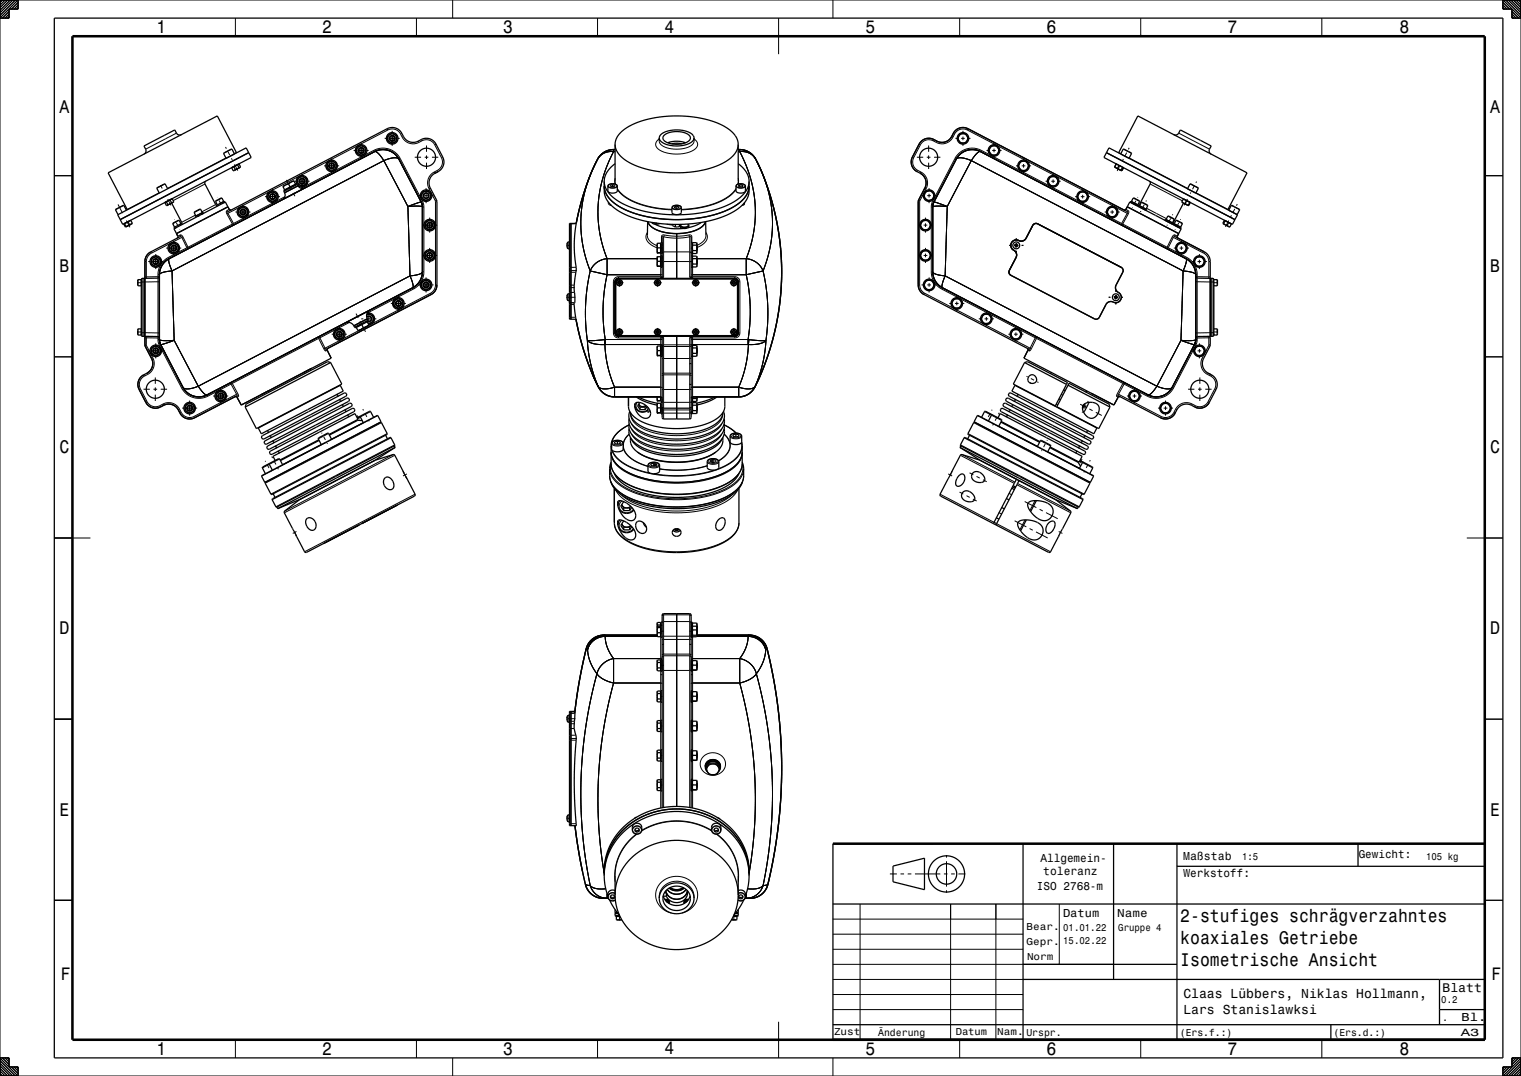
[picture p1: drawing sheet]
<svg xmlns="http://www.w3.org/2000/svg" width="420mm" height="297mm" viewBox="0 0 420 297" stroke-linecap="round" stroke-linejoin="round" font-family="sans-serif">
<defs><g id="words">
<g font-size="5">
<text x="43.2" y="9.1">1</text>
<text x="88.9" y="9.1">2</text>
<text x="138.9" y="9.1">3</text>
<text x="183.5" y="9">4</text>
<text x="239" y="9.1">5</text>
<text x="288.9" y="9.1">6</text>
<text x="338.9" y="9.1">7</text>
<text x="386.5" y="9.1">8</text>
<text x="16.5" y="31.1">A</text>
<text x="411.5" y="31.1">A</text>
<text x="16.5" y="75.1">B</text>
<text x="411.5" y="75.1">B</text>
<text x="16.5" y="125.1">C</text>
<text x="411.5" y="125.1">C</text>
<text x="16.5" y="175.1">D</text>
<text x="411.5" y="175.1">D</text>
<text x="16.5" y="225.1">E</text>
<text x="411.5" y="225.1">E</text>
<text x="325.9" y="254.6">2-stufiges schrägverzahntes</text>
<text x="325.9" y="260.6">koaxiales Getriebe</text>
<text x="325.9" y="266.7">Isometrische Ansicht</text>
<text x="16.8" y="270.4">F</text>
<text x="411.8" y="270.4">F</text>
<text x="43.2" y="291.1">1</text>
<text x="88.9" y="291.1">2</text>
<text x="138.9" y="291.1">3</text>
<text x="183.5" y="291">4</text>
<text x="239" y="291.1">5</text>
<text x="288.9" y="291.1">6</text>
<text x="338.9" y="291.1">7</text>
<text x="386.5" y="291.1">8</text>
</g>
<g font-size="3.6">
<text x="326.8" y="275.6">Claas Lübbers, Niklas Hollmann,</text>
<text x="326.8" y="279.9">Lars Stanislawksi</text>
</g>
<text font-size="3.5" x="398.3" y="273.7">Blatt</text>
<g font-size="3.2">
<text x="287.3" y="237.9">Allgemein-</text>
<text x="326.7" y="237.5">Maßstab</text>
<text x="286.3" y="245.6">ISO 2768-m</text>
<text x="288.1" y="241.6">toleranz</text>
<text x="326.8" y="242">Werkstoff:</text>
<text x="293.5" y="253.2">Datum</text>
<text x="308.5" y="253.2">Name</text>
<text x="403.6" y="281.7">Bl.</text>
</g>
<text font-size="3.1" x="375.2" y="236.9">Gewicht:</text>
<text font-size="2.9" x="403.4" y="285.9">A3</text>
<g font-size="2.8">
<text x="343" y="237.3">1:5</text>
<text x="393.8" y="237.2">105 kg</text>
<text x="283.5" y="256.7">Bear.</text>
<text x="293.6" y="257">01.01.22</text>
<text x="308.8" y="257">Gruppe 4</text>
<text x="283.5" y="260.7">Gepr.</text>
<text x="293.6" y="260.6">15.02.22</text>
<text x="283.6" y="264.9">Norm</text>
<text x="398" y="276.9">0.2</text>
<text x="398.3" y="281.7">.</text>
<text x="230.3" y="285.7">Zust</text>
<text x="242.5" y="285.8">Änderung</text>
<text x="263.9" y="285.7">Datum</text>
<text x="275.4" y="285.7">Nam.</text>
<text x="283.4" y="285.8">Urspr.</text>
<text x="325.8" y="285.8">(Ers.f.:)</text>
<text x="368.2" y="285.8">(Ers.d.:)</text>
</g>
</g></defs>
<g fill="none" stroke="#000" stroke-width=".35">
<path d="M15 5h400v287h-400zM50.1 37.2l-.6 .1-.4-.2-.8-1.2-8.5 4.4 .5 1.4-.5 .8M107 37.4l1.4-.7 .6 .4 .6 .4v1.5l-1.4 .7-1.2-.8zM108.7 37.6a.66 .66 0 0 1 .1 1 .66 .66 0 0 1-.9 .1M169.8 39.8l.4 1.5 .9 1.5 1.5 1.3 2 1.2 2.6 1 2.7 .7 3 .5 3.7 .2 3.8-.2 2.8-.4 3.3-.8 2.3-.9 2.1-1.1 1.7-1.5 1-1.5 .2-1.5M169.8 39.8l.4-1.5 .9-1.4 1.6-1.4 1.9-1.1 2.7-1 2.6-.7 2.8-.5 3.8-.2 3.2 .1 3.1 .4 3.2 .7 2.7 1 2.1 1.2 1.7 1.4 1 1.4 .3 1.6M169.8 39.8v10.2M182 38.1a3.3 3.3 0 0 0 3.3 2.1l1.8 .1a4.5 4.5 0 0 0 4.5-2.1v-.1M182 38.1a3.1 3.1 0 0 1 3.2-2.1l1.9-.1a4.6 4.6 0 0 1 4.5 1.9v.3M182 38.1v.9M183.4 37.3a6.2 6.2 0 0 1 7 .2 1.29 1.29 0 0 1-1.1 1.9 6 6 0 0 1-6.1-.9l-.1-.6zM184.4 39.4a7.5 7.5 0 0 1 4.9 0"/>
<path d="M184.7 39.3l.2 .2M184.9 39.5v.1M185.4 39.7l1.5-.2 1.4 .2M188.8 39.5v.1M189 39.3l-.2 .2M191.6 38.1v.9M203.8 39.8v10.2M265.1 36.9h1.5l.8 1.2-.7 1.4h-1.5l-.8-1.2zM265.8 36.9h.1M324.1 37.2h1l.8-1.3 8.6 4.4-.6 1.4 .1 .4 .4 .4M34.9 58l-.8-1.3-2.2 1.1 .7 1.4M45.5 55.9l.5 .8"/>
<path d="M45.6 55.9h-.1M45.7 55.8l-.1 .1M45.9 55.7l-.2 .1M45.9 55.7l.5 .8M46 56.7h.1M46.2 56.7h-.2M46.3 52.1l-.8-1.4-2.2 1.1 .7 1.5M46.4 56.5l-.2 .2M46.4 55.4l-.5 .3M46.4 55.4l-.7 .4M46.7 56.4l-.3 .2M46.9 56.3l-.5 .2"/>
<path d="M47 55.2l.4 .8M47 55.2l-.6 .2M47.4 56l2.8 5.4v.4M47.4 56l-.5 .3M47.6 56l-1.4 .7M47.6 54.9l-.6 .3M47.6 54.9h-.2M47.6 54.9l.4 .8M48 55.7l-1.1 .6M48 55.7l-.6 .3M48 55.7h.1M53.7 58.5h.1"/>
<path d="M53.7 58.5l1.5-.8 .7 1-1.8 .9zM56.2 58.9l-.1-.3-2.2 1.1 .2 .3M56.4 48.5l-23.2 12.1M56.9 50l-.3 .4v.4l3 5.7 .3 .3M61.7 56l.4-.2-.1-.3-2.2 1.1 .2 .3M61.8 55.6l-.7-1-1.5 .8 .4 1.2M62.9 57.1l.6 .9h.3M62.9 57.1l-14.2 7.4M62.9 57.1l-.7-1.3-14.2 7.3 .7 1.4M63.1 58.3l43.8-22.8a3 3 0 0 1 4.1 1.3l.4 .9a3 3 0 0 0 4.1 1.3l.9-.5a3 3 0 0 1 4 1.3l1.8 3.5a3 3 0 0 1-1.2 4.1l-.9 .4a2.99 2.99 0 0 0-1.3 4.1l1.8 3.8v23l-.5 1.6-1.1 1-28.9 15.1M64 46.3l.4 .8M64 46.3h.1"/>
<path d="M64.1 46.2h.1M64.1 46.2l-.1 .1M64.3 42.7l.4-.2-.8-1.4-2.1 1.1 .6 1.5M64.5 47.1h.1M64.6 47.1h-.2M64.6 46l-.6 .3M64.6 46l.4 .8M64.7 47l-.3 .1M64.7 47l-.1 .1M64.8 47h.1M65 46.8l-.3 .2M65.1 45.7l-.5 .3"/>
<path d="M65.4 42.1l-5.4-10.1-30.1 15.7 5.2 10.2M65.6 45.5l-.5 .2M65.6 45.5l.4 .8M65.8 45.3l-.2 .2M65.8 45.3l-.7 .4M65.8 57.7l1.4-.7 1.2 .8v1.5l-1.4 .7-1.2-.8zM66 45.3l.4 .8M66 45.3h-.2M66 45.3h-.1M66 46.3l-.2 .2M66 46.3l-1 .5M66.2 46.2l-.2 .1"/>
<path d="M66.2 46.2l-1.5 .8M66.4 46.1l-.2 .1M67.5 58a.66 .66 0 0 1 .1 .9 .66 .66 0 0 1-.9 .2M68.7 42.1l.7 1.4-35.5 18.4-.7-1.3M68.7 42.1l-17.8 9.3M68.7 42.1l-.7-1.3-35.5 18.5 .7 1.3M74 53.5l1.3-.7 1.3 .8-.1 1.5-1.3 .7-1.3-.8zM75.6 53.7a.66 .66 0 0 1 .2 .9 .66 .66 0 0 1-.9 .2M78.2 51.6l.4 .8M78.4 52.6l.2 .6M78.6 53.2a1.4 1.4 0 0 1-.6 1.9M78.6 52.4l-.2 .2"/>
<path d="M79.5 52.7l-.9 .5M79.7 50.8l-.8 .2-.7 .6M79.7 50.8l.4 .8M80.1 51.6l-1.5 .8M80.3 50.3l-.6 .5M80.4 50.3h-.1M81.2 50l-.8 .3M81.2 50l-.1-.1-3 1.5 .1 .2M81.2 50l.4 .8M81.6 50.8l-1.5 .8M81.9 50.8l.4 .5M81.9 50.8l-3.5 1.8"/>
<path d="M81.9 50.8h-.3M82 50.8a1.6 1.6 0 0 1 1.3-2.4 1.6 1.6 0 0 1 1.6 2.2 1.6 1.6 0 0 1-2.7 .5M82.1 49.2l1.4-.7 1.2 .8v1.5l-1.4 .7-1.2-.8zM82.3 51.3a1.4 1.4 0 0 0 1.9 .6M82.3 51.3l-3.7 1.9M83.8 49.5a.66 .66 0 0 1 .2 .9 .66 .66 0 0 1-1 .2M90.3 45l1.3-.7 1.3 .8-.1 1.5-1.3 .7-1.3-.8zM91.9 45.2a.66 .66 0 0 1 .2 .9 .66 .66 0 0 1-.9 .2M98.5 40.7l1.3-.7 1.3 .8-.1 1.5-1.3 .7-1.3-.8zM100.1 41a.66 .66 0 0 1 .2 .9 .66 .66 0 0 1-.9 .2M116.3 55.7l-6.1-11.7a5 5 0 0 0-6.8-2.1l-56.7 29.5a5 5 0 0 0-2.7 4.4v17.9l.4 1.4M116.3 55.7h.1"/>
<path d="M116.3 55.7l.3 1.4v17.9a5 5 0 0 1-2.6 4.4l-56.8 29.6a5 5 0 0 1-6.7-2.1l-6.1-11.8M116.6 52.9l1.5-.3 1 1.1-.4 1.4-1.5 .3-1-1.1zM162.9 48.5l-2.2 6.6-1.6 6.6M162.9 48.5l-2.3 6.8-1.5 6.4M166.8 50l.1 3.2 .5 1.6 1.3 1.8 2.1 1.6 2.8 1.5 4 1.2 3.9 .7 4.9 .3 4.5-.1 4.3-.7 4-1.1 3.4-1.6 2.3-1.7 1.4-1.9 .5-1.6v-3.2M166.8 51.4l.4 1.8 1.1 1.7 1.9 1.6 2.4 1.3 3 1.2 3.5 .9 3.9 .5 3.7 .2 4.2-.2 3.6-.5 3.5-.9 2.9-1 2.4-1.4 2-1.7 1.2-1.8 .3-1.7-.4 2-1.2 1.6-1.9 1.6-2.6 1.4-3.3 1.2-3.6 .8-3.6 .5-3.7 .1-3.5-.2-4.1-.5-3.5-.9-2.8-1.1-2.5-1.5-1.8-1.5-1.1-1.7zM166.8 50l.4 1.9 1.1 1.7 1.8 1.5 2.5 1.4 3.1 1.2 3.7 .9 3.6 .5 3.7 .2 4.2-.2 3.6-.5 3.3-.8 2.9-1.1 2.6-1.4 1.9-1.6 1.2-1.7 .4-2M168 51.1a1.74 1.74 0 0 1 2.5 .3v1.3a1.7 1.7 0 0 1-2.6 0zM168 55.8v.4l.6 .5M168.6 56.5v.2M168.6 56.7h.2M169.2 51l-.6 .1v.3l.6 .2"/>
<path d="M169.2 51l.6 .1v.3l-.6 .2M169.2 51v.6M169.8 41.3a6.2 6.2 0 0 0-5.8 4.7l-1.1 2.5M169.8 45.2l-1.2 1.1-1 1.2-.6 1.4-.2 1.1M185.7 57a1.72 1.72 0 0 1 2.4 .3v1.3a1.71 1.71 0 0 1-2.6 0zM186.7 56.9l-.5 .2 .1 .3 .7 .1 .5-.2-.1-.3M186.7 56.9l.7 .1M186.7 56.9v.6M187.4 57v.4M203.4 51a1.69 1.69 0 0 1 2.4 .4v1.3a1.7 1.7 0 0 1-2.6 0zM203.8 41.3a5.9 5.9 0 0 1 5.8 4.4l1.8 4.4 1.7 5.3a72 72 0 0 1-3.2 48.3M203.8 45.2l1.4 1.1 .9 1.2 .6 1.4 .1 1.1"/>
<path d="M204.3 51l-.5 .3 .3 .2 .7 .1 .4-.3-.3-.3M204.3 51h.6M204.3 51v.5M204.9 51v.5M205.5 56.5l-.6 .2M205.5 56.1v.4M205.6 55.9l-.1 .6M255.5 53l1.4-.5 1.1 1.1-.4 1.4-1.4 .5-1.1-1.1zM256.2 52.7v.1M257.9 55.7l-.3 1.4v17.9a5 5 0 0 0 2.6 4.4l56.8 29.6a5 5 0 0 0 6.7-2.1l6.2-11.8M257.9 55.7l6.1-11.7a5 5 0 0 1 6.8-2.1l56.7 29.5a5 5 0 0 1 2.7 4.4v17.9l-.3 1.4M257.9 55.7h.1"/>
<path d="M273.7 40.3l1.5-.1 .8 1.3-.7 1.3-1.5 .1-.8-1.3zM281.8 44.5l1.5-.1 .8 1.3-.7 1.3-1.5 .1-.8-1.3zM282.7 47.1h.1M290 48.8l1.5-.1 .8 1.3-.7 1.3-1.5 .1-.8-1.3zM290.7 48.7h.1M298.9 53h-.7l-.7 1.3 .8 1.3h.7M298.9 53l.8-.1 .8 1.3-.7 1.3-.8 .1M298.9 53h.1M299 55.6h.1M305.5 42.1l35.5 18.5M306.2 40.8l35.5 18.5-1.4 2.6-35.5-18.4zM306.3 57.3l1.5-.1 .8 1.3-.7 1.3-1.5 .1-.8-1.3z"/>
<path d="M307.1 57.2h.1M307.1 59.8h.1M307.8 46.1l.4 .2M307.8 46.1l.1 .1M307.9 46.2h.1M307.9 46.2l.3 .1M308.2 46.3l.4 .2M308.2 46.3l1.1 .6M308.2 45.3l.8 .4M308.2 45.3l-.4 .8M308.2 45.3h.1M308.3 45.3l-.5 .8"/>
<path d="M308.6 46.5l.4 .3M308.8 42.1l5.4-10.1 30.2 15.7-5.3 10.2M309 45.7l1 .5M309 45.7l-.4 .8M309 46.8l.5 .2M309 46.8l.6 .3M309.5 42.5l.8-1.4 2.1 1.1-.6 1.5M309.5 47l.1 .1M309.6 47.1h.1M309.7 47.1h.1M310 46.2h.1M310 46.2l-.5 .8"/>
<path d="M310.1 46.2h.1M310.1 46.2l.1 .1M310.2 46.3h.1M310.2 46.3l-.4 .8M310.2 46.3l-.5 .8M311.1 58.3l-43.8-22.8a3 3 0 0 0-4.1 1.3l-.4 .9a3 3 0 0 1-4.1 1.3l-.8-.5a3 3 0 0 0-4.1 1.3l-1.8 3.5a3 3 0 0 0 1.2 4.1l.9 .4a3 3 0 0 1 1.3 4.1l-1.8 3.8v22.9l.5 1.7 1.1 1 28.9 15.1M311.3 57.1l-.5 .8-.4 .1M311.3 57.1l14.2 7.4M311.3 57.1l.7-1.3 14.2 7.3-.7 1.4M312.1 55.8l.1-.3 2.1 1.3M312.4 55.6l.7-1 1.5 .8-.4 1.2M314.7 56.8l.6-1 1.6 .8-.4 1.1h-.2"/>
<path d="M314.7 57.2l-.3-.2 .1-.3 2.1 1.1-.1 .3M317.3 50l.3 .3v.5l-3 5.7-.3 .3-.5-.1M326.3 55.8l.5 .2M326.3 55.8h.1M326.8 56l.4 .2M326.8 54.9l.4 .2M326.8 56l1 .6M326.8 54.9l-.5 .9M326.8 56l-2.8 5.4v.4l.3 .4M327.2 55.1l.5 .3M327.2 55.1l.9 .5M327.2 56.2l.5 .3"/>
<path d="M327.7 56.5l.4 .2M327.7 55.4l.4 .2M327.7 55.4l-.5 .8M327.9 52.1l.8-1.4 2.2 1.1-.7 1.5M328.1 56.7h.1M328.1 55.6l.4 .3M328.1 55.6l.5 .2M328.5 55.9l-.4 .8M328.6 55.8l.1 .1M328.6 55.8l-.1 .1M328.7 55.9l-.5 .8M339.3 58l.8-1.3 2.2 1.1-.7 1.4"/>
<path d="M341.6 59.2h.1M34.2 61.8l.5 .9M34.3 61.8h-.1M34.4 61.7l-.1 .1M34.4 61.7l.4 .8M34.7 62.6v.1M34.8 62.5l-.1 .1M35.3 62.3l-.5 .2M35.3 62.3l-.6 .3M35.4 61.2l-1 .5M35.4 61.2l.4 .8M35.7 61l-.3 .2"/>
<path d="M35.8 62l-.5 .3M36 60.8l-.3 .2M36 60.8h.1M36.1 60.8l-.4 .2M36.1 60.8l.4 .8M36.1 60.8h-.1M36.2 61.9h-.1M36.2 61.9l-.4 .1M36.2 61.9l-1.2 .6M36.5 61.6l-.3 .3M39 77.2l-1 .1v1.5l1 .1M39.2 76.8l-.2 .2v15.6l.2 .2"/>
<path d="M39.2 76.8v16M39.8 76.8v16M41.7 71.4l1.4-.7 1.2 .8v1.5l-1.3 .7-1.3-.8zM43.4 71.6a.66 .66 0 0 1 .2 1 .66 .66 0 0 1-1 .1M44 76.4l-.4 .4h-4.4M46.7 67.7l1.3-.7 1.3 .8-.1 1.5-1.3 .7-1.3-.8zM48.2 63.1h.1M48.3 67.9a.66 .66 0 0 1 .2 .9 .66 .66 0 0 1-.9 .2M48.6 62.9l-.4 .2M48.7 64.5l.4 .8-.2 .4M49.4 62.1l.6-.3-.7-1-1.5 .8 .4 1.1M49.6 65.4l-8.2 4.3-.9 .8-.4 .9-.1 23.8 1.9 3.8a3 3 0 0 1-1.3 4l-.9 .5a3 3 0 0 0-1.3 4l1.9 3.6a3 3 0 0 0 4 1.2l.9-.4a3 3 0 0 1 4 1.2l.5 .9a3 3 0 0 0 4.1 1.3l11.5-6"/>
<path d="M50.3 62l-.1-.3-2.2 1.1 .2 .3M116.4 77.8l1.3-.7 1.3 .9-.1 1.5-1.3 .6-1.3-.8zM117.4 61.3l1.3-.7 1.3 .8-.1 1.5-1.3 .7-1.3-.8zM117.4 69.7l1.3-.7 1.3 .8-.1 1.5-1.3 .7-1.3-.8zM118 78.1a.66 .66 0 0 1 .2 .9 .66 .66 0 0 1-.9 .2M119 61.6a.66 .66 0 0 1 .2 .9 .66 .66 0 0 1-.9 .2M119 70a.66 .66 0 0 1 .2 .9 .66 .66 0 0 1-.9 .2M156.5 67.9v.1M156.5 67.5h.1M156.5 67.5l.1 .4M156.6 67.7l-.1 .2M156.6 67.3l-.1 .2"/>
<path d="M156.6 67.9l.2 .8M156.6 67.3h.1M156.6 67.9h-.1M156.8 66.8l-.2 .5M156.8 66.8v1.9M156.8 68.7h.4M156.8 66.8h.4M157.6 61.7v26.4M157.6 61.7h-.4v26.4h.4M159.1 61.7l-.5 5.4 .1 3.4 .4 3.6-.6 5 .2 4.3v.2h-1.5M159.1 61.7h-1.5M170.2 77.1l.6-.3 32.4 .1 .5 .5 .1 .4v14.4l-.3 .4-.7 .2h-32.3l-.4-.3-.3-.7v-14z"/>
<path d="M170.2 77.4l.6-.4 32.3 .1 .4 .3 .1 .4v14.3l-.3 .4-.5 .1h-32.2l-.4-.3-.2-.5v-14zM170.7 78.2l.1-.4h.6l-.1 .6-.6-.1M170.8 77.6h.5l.2 .4-.2 .4h-.5l-.2-.3zM178.8 61.2v3.8M178.9 61.2a6.1 6.1 0 0 0 5.3 3.1l3.5 .2 3.5-.6 2.4-1.1 .8-.8 .4-.8-.8 1.3-1.9 1.1-2.3 .6-3 .3M178.9 61.2a6.1 6.1 0 0 0 5.3 3.1l2.6 .2M180 61.4a1.74 1.74 0 0 0 2.1 .3M180.3 61.4l1.2 .2M180.8 61.9l1.5 .6 2 .5 2.2 .1h2.1M181.2 78.2l.1-.4h.6l-.1 .6-.5-.1M181.3 77.6h.5l.2 .4-.2 .4h-.4l-.3-.3zM181.6 69.7l-.1 .1"/>
<path d="M181.6 67.1h.8v2.7h-.9M181.6 68.4v1.3M181.6 67.1v1.3M181.6 67.1l-.1 2.7M181.6 73.5h-.1M181.6 70.9h.8v2.6h-.9M181.6 72.1v1.4M181.6 70.9v1.2M181.6 70.9l-.1 2.6M181.6 69.7h.8M181.6 68.4h.8M181.6 73.5h.8"/>
<path d="M181.6 72.1h.8M182.4 69.6h.1M182.4 67.3h.1M182.4 73.4h.1M182.4 71h.1M182.8 65.5v10.9M182.8 66.9h-.3v3.2h.3M182.8 70.6h-.3v3.2h.3M183.2 76.4l-.6 .4M185.7 61.9v.4l.8 .4M186.5 61.9v.8M186.8 64.5v12.3"/>
<path d="M187.6 62.5l-1.1 .2M187.6 61.9v.6M187.8 62.3a1.65 1.65 0 0 0 2.4-.1 1.17 1.17 0 0 1-1.8 .8l-.5-.3zM188 62l-.4 .5M190 61.9l.2 .3M190 61.8a1.06 1.06 0 0 1-.7 .9 1.06 1.06 0 0 1-1.1-.2l-.2-.5M190.4 76.4l.7 .4M190.8 65.5v10.9M190.8 66.9h.4v3.2h-.4M190.8 70.6h.4v3.2h-.4M191.2 69.7l.1 .3M191.2 73.4l.1 .3"/>
<path d="M191.3 67v.7M191.3 70.7v.7M191.3 67h1.1M191.3 67l-.1 .3M191.3 73.7h.1M191.3 70.7l-.1 .3M191.3 67.7v1.5M191.3 69.2v.8M191.3 71.4v1.5M191.3 72.9v.8M191.3 67.7h1M191.3 69.2h1"/>
<path d="M191.3 70h1M191.3 70.7h1M191.3 70.7h.1M191.3 71.4h1M191.3 72.9h1M191.3 73.7h1M191.8 78.2v-.4h.6v.6l-.6-.1M191.9 77.6h.4l.3 .4-.2 .4h-.5l-.2-.3zM192.3 67.7v1.5M192.3 69.2v.8M192.3 71.4v1.5M192.3 72.9v.8"/>
<path d="M192.3 70.7h.1M192.4 67l-.1 .7M192.4 70.7l-.1 .7M192.4 67l-.1 3M192.4 70.7v3M192.4 73.7h-.1M192.5 67.8v1.4M192.5 71.5v1.4M193.6 61.4l-1.5 .8-2.1 .7M194.9 61.2v3.8M202.3 78.2v-.4h.7l-.1 .6-.6-.1M202.4 77.6h.5l.2 .4-.2 .4h-.5l-.2-.3z"/>
<path d="M254.7 60.9l1.6-.1 .8 1.3-.7 1.3-1.5 .1-.8-1.3zM254.7 69.2h1.6l.8 1.2-.7 1.4h-1.5l-.8-1.2zM256.5 77.3l-.8 .1-.6 1.3 .8 1.3 .7-.1M256.5 77.3h.1M256.5 77.3h.7l.9 1.3-.7 1.3h-.8M256.6 79.9h.1M278.7 74.6a1.42 1.42 0 0 0 1.3 1.9l21.3 11a1.46 1.46 0 0 0 2.3 .1l1.8-3.6M278.7 74.6l-.1 .8 .5 .5 23.3 12.2 .8-.1 .3-.4 1.9-3.6M280.1 67.7l.3 .2M280.2 67.5l-.1 .2M280.2 67.5v.1M280.2 67.7l.2 .1"/>
<path d="M280.2 67.7h-.1M280.2 67.6v.1M280.4 67.9v.3M280.4 68.2h.2M280.4 67.8l.1 .3M280.4 67.8v.1M280.5 67.5h-.3M280.5 67.5v.1M280.5 68.1h.1M280.5 68.1l-.1 .1M280.5 67.6h-.3M280.6 71.1l-1.9 3.5"/>
<path d="M280.6 68.1v.1M280.7 67.3l-.2 .2M280.7 67.3h.1M280.7 67.3l-.2 .3M280.7 67.9l-.1 .2M280.7 67.9l.1 .1M280.7 67.3l.1 .3M280.8 68l-.2 .2M280.8 67.6l.2 .2M280.8 67.3l.1 .3M280.8 67.3h-.1M280.9 67.6l.2 .2"/>
<path d="M280.9 67.6h-.1M281 67.9h-.3M281 67.9h.1M281 67.8v.1M281.1 67.9l-.3 .1M281.1 67.8v.1M281.1 67.8h-.1M281.3 66.4a1.54 1.54 0 0 0-2.1 .8 1.54 1.54 0 0 0 1 2.1 1.5 1.5 0 0 1 .4 1.8M281.3 66.4a1.55 1.55 0 0 0-2.1 .8 1.55 1.55 0 0 0 1 2.1 1.48 1.48 0 0 1 .4 1.8M285.2 62.2l-1.6 3.1a1.59 1.59 0 0 1-2.3 1.1M285.2 62.2l-1.9 3.6a1.5 1.5 0 0 1-2 .6M286.5 61.8l23.1 12"/>
<path d="M286.6 61.8l-.8-.1-.6 .5M286.6 61.8l23 12M308.2 78.7a1.5 1.5 0 0 0 .6 2M308.2 78.7a1.48 1.48 0 0 0 .6 2M309.6 73.8l.5 .6-.1 .8M310 75.1l-1.8 3.6M310 75.2l-1.8 3.5M321.7 60.8l.1-.3 2.1 1.1-.1 .3M322.2 60.7l-.2-.1 .6-1 1.6 .8-.4 1.1M324.1 61.7h.1M324.1 61.7l-.1 .1M324.1 61.7l2.1 1.1-.2 .3"/>
<path d="M324.2 61.8l.7-1 1.6 .8-.5 1.1-.5-.3M324.6 65.4l8.2 4.3 .9 .8 .4 1 .1 23.7-1.8 3.8a3 3 0 0 0 1.2 4l.9 .5a3 3 0 0 1 1.3 4l-1.9 3.6a3 3 0 0 1-4 1.2l-.9-.4a3 3 0 0 0-4 1.2l-.5 .9a3 3 0 0 1-4 1.3l-11.6-6M325.5 64.5l-.4 .9 .2 .3M326.2 67.2h.1M326.2 67.2h-.8l-.7 1.3 .8 1.3h.8M326.2 67.2l.7-.1 .8 1.3-.7 1.3-.7 .1M326.3 69.8h.1M330.2 76.4l.4 .4h4.4M331.1 70.9h-.7l-.7 1.4 .8 1.2h.7M331.2 70.9h.7l.8 1.2-.7 1.4h-.8M331.2 70.9h-.1M331.2 73.5h.1"/>
<path d="M334.4 76.8v16M335 76.8l.2 .2v15.6l-.2 .2M335 76.8v16M335.2 77.2l1 .1v1.5l-1 .1M337.7 61.7h.1M337.7 61.7l.2 .1M337.7 61.7l1.5 .8M337.9 61.8l.9 .5M338.2 60.8v.1M338.2 60.9h.1M338.2 60.9l-.5 .8M338.2 60.9l.6 .3"/>
<path d="M338.3 60.9l.5 .3M338.3 60.9l-.4 .9M338.8 61.2l.5 .3M338.8 62.3l.4 .2M339.2 62.5h.1M339.2 62.5l.4 .2M339.2 62.5l.3 .1M339.3 61.5l.4 .1M339.3 61.5l-.5 .8M339.5 62.6v.1M339.5 62.7h.1M339.7 61.6l.3 .2"/>
<path d="M340 61.8h.1M340 61.8l-.4 .9M39 90.8l-1 .1v1.5l1 .1M39.2 92.8l4.4 .1 .4 .4M41.7 96l1.4-.7 1.2 .8v1.5l-1.4 .7-1.2-.8zM43.4 96.3a.66 .66 0 0 1 .2 .9 .66 .66 0 0 1-1 .2M44.4 95.1h.1M90.5 96.1l-.1 .6 1.1 2.2-24.9 12.9M92.4 91.5l1.3-.7 1.3 .8-.1 1.5-1.3 .7-1.2-.9zM94.1 91.7a.66 .66 0 0 1 .1 .9 .66 .66 0 0 1-.9 .2M95.3 89.2a1.8 1.8 0 0 1 2.4 .7M97.7 89.9l.4 .5"/>
<path d="M98.4 90.4l.4 .8M98.4 90.4h-.3M99.6 91l-.8 .2M99.6 91l-.7 .3-.1-.1M99.7 90.9l-.1 .1M99.9 89.6l.4 .8M99.9 89.6l-1.5 .8M100.3 90.4l-.6 .5M101.2 87a1.21 1.21 0 0 1 1.8 .8 1.21 1.21 0 0 1-1.4 1.4M101.3 87.5a.8 .8 0 0 1 1.3 .3 .8 .8 0 0 1-1.1 .9M101.3 86.8l.6-.3 1.3 .8-.1 1.5-1.3 .7M101.3 87.6a.66 .66 0 0 1 .9-.2 .66 .66 0 0 1 .2 .9 .66 .66 0 0 1-.8 .3"/>
<path d="M101.4 86.5a1.6 1.6 0 0 1 2 1.3 1.6 1.6 0 0 1-1.6 1.8M101.4 88.8l.4 .8M101.4 88.8l-1.5 .8M101.4 88l.2 .6M101.4 88l-3.7 1.9M101.4 88l-.9 .5M101.6 88.6l-3.5 1.8M101.6 88.6l-.2 .2M101.8 89.6l-.6 .6-.9 .2M101.8 89.6l.1 .2-2.2 1.1M102.2 85.6a1.8 1.8 0 0 0-.8 2.4M108.7 83l1.4-.7 1.2 .8v1.5l-1.4 .7-1.2-.8z"/>
<path d="M110.4 83.2a.66 .66 0 0 1 .2 .9 .66 .66 0 0 1-1 .2M156.5 82.2v.1M156.5 81.8l.1 .3M156.6 82l-.1 .2M156.6 81.6l-.1 .2M156.6 82.2l.2 .8M156.6 81.6h.1M156.6 82.1v.1M156.6 82.2h-.1M156.8 81.1l-.2 .5M156.8 81.1v1.9M156.8 83h.4"/>
<path d="M156.8 81.1h.4M157.6 88.1h1.4M158.5 83.6l.5 4.5M159 88.1l1.9 7.8 2.9 7.8M159 88.1l1.9 7.7 2.9 7.9M170.7 91.8l.1-.4h.6l-.1 .6-.6-.1M170.8 91.2h.5l.2 .4-.2 .4h-.5l-.2-.3zM181.2 91.8l.1-.4h.6l-.1 .6-.5-.1M181.3 91.2h.5l.2 .4-.2 .4h-.4l-.3-.3zM181.6 98.1h-.1M181.6 95.5h.8v2.7l-.9-.1M181.6 96.8v1.3"/>
<path d="M181.6 95.5v1.3M181.6 95.5l-.1 2.6M181.6 98.1h.8M181.6 96.8h.8M182.4 98h.1M182.4 95.7h.1M182.6 92.8l.6 .4M182.8 93.2v22l.4 .4h7.2l.4-.2v-22.2M182.8 95.2h-.3v3.2h.3M186.8 92.8v22.8M190.8 95.2h.4v3.2h-.4M191.1 92.8l-.7 .4"/>
<path d="M191.2 98l.1 .3M191.3 95.4v.6M191.3 95.4h1.1M191.3 98.3h.1M191.3 95.4l-.1 .2M191.3 96v1.5M191.3 97.5v.8M191.3 96h1M191.3 97.5h1M191.3 98.3h1M191.8 91.8v-.4h.6v.6l-.6-.1M191.9 91.2h.4l.3 .4-.2 .4h-.5l-.2-.3z"/>
<path d="M192.3 96v1.5M192.3 97.5v.8M192.4 95.4l-.1 .6M192.4 95.4v2.9M192.4 98.3h-.1M192.5 96.1v1.5M202.3 91.8v-.4h.7l-.1 .6-.6-.1M202.4 91.2h.5l.2 .4-.2 .4h-.5l-.2-.3zM264.1 82.5l.8-.1 .8 1.3-.7 1.3-.7 .1M264.1 82.5h-.7l-.7 1.3 .8 1.3h.7M264.3 85.1h-.1M272.3 86.7h-.7l-.7 1.4 .8 1.2h.7"/>
<path d="M272.3 86.7h.8l.8 1.2-.7 1.4h-.8M272.3 86.7h.1M272.4 89.3h.1M279.7 91l1.5-.1 .8 1.3-.7 1.3-1.5 .1-.8-1.3zM280.5 91h.1M280.6 93.6h.1M283.7 96.1l.1 .6-1 2.2 24.8 12.9 1.2-2.1 .5-.2M307.4 83.4a1.48 1.48 0 0 0-2 .6M307.6 82l.3 .2M307.7 81.9l-.1 .1M307.7 81.9h.1M307.7 82l.2 .2"/>
<path d="M307.7 82h-.1M307.7 81.9v.1M307.9 82.2v.3M307.9 82.5h.2M307.9 82.2l.1 .2M307.9 82.2h.1M308 81.8l-.3 .1M308 81.8v.1M308 82.4l.1 .1M308 82.4l-.1 .1M308 81.9h-.3M308.1 82.5h.1"/>
<path d="M308.2 81.6l-.2 .2M308.2 81.6h.1M308.2 81.6v.1M308.2 81.7l-.2 .2M308.2 81.7h.1M308.2 82.2l-.1 .3M308.2 82.2l.1 .1M308.2 81.7l.1 .2M308.3 82.3l-.2 .2M308.3 81.9l.2 .2M308.3 81.6l.1 .3M308.3 81.6l-.1 .1"/>
<path d="M308.4 81.9l.2 .2M308.4 81.9h-.1M308.5 82.2h-.3M308.5 82.2h.1M308.5 82.1v.1M308.6 82.2l-.3 .1M308.6 82.1v.1M308.6 82.1h-.1M308.8 80.7a1.5 1.5 0 0 1 .7 2 1.5 1.5 0 0 1-2.1 .7M308.8 80.7a1.52 1.52 0 0 1 .7 2.1 1.52 1.52 0 0 1-2.1 .6M329.9 95.1h.1M331.1 95.5l-.7 .1-.7 1.3 .8 1.3 .7-.1"/>
<path d="M331.1 95.5h.1M331.2 95.5h.7l.8 1.3-.7 1.3h-.7M331.3 98.1h-.1M335 92.8l-4.4 .1-.4 .4M335.2 90.8l1 .1v1.5l-1 .1M51.1 111.8l1.3-.7 1.3 .9-.1 1.5-1.3 .6-1.3-.8zM52.7 112.1a.66 .66 0 0 1 .2 .9 .66 .66 0 0 1-.9 .2M59.7 108.5l1.3-.7 1.3 .8-.1 1.5-1.3 .7-1.3-.8zM61.3 108.8a.66 .66 0 0 1 .2 .9 .66 .66 0 0 1-.9 .2M64.9 109.5l.6 .2 1.1 2.1M71.3 118.1l22.7-11.7 .8 1.5-22.6 11.8zM71.5 118v.1"/>
<path d="M73.7 118.9l.4 .2-.1 .4M74.3 108.2l-.1-.3-7.6 3.9M86.1 101.6l-2.2 1.2 .2 .3h.2M90.9 119.9l8-4.1-.9-1.6-22.6 11.7 .6 1.2M91.3 100.1l-.8-.3-22.5 11.8-.3 .8M91.3 100.1l-23.6 12.3M91.3 100.1l3.1 5.9-23.6 12.3-3.1-5.9M93.2 108.8l-.1 .4 .4 .1M93.7 106.4h.1M94 110.2l-.1 .4 .4 .1M94.7 111.6l-.1 .4 .4 .1M95.5 113l-.2 .4 .4 .1"/>
<path d="M96.2 114.4l-.1 .4 .4 .2M98.7 115.8l.1 .2M98.8 116l-7.8 4.1M98.8 116l1.2 .1M99.6 114.8l-.1 .3 .8 1.6M103.2 115.2l-1-1.7-3.6 1.8M105.1 116.6l.2 .1 1.6 3-.1 .2-31.7 16.6-.3-.1-1.6-3 .1-.3M163.8 103.7l.7 1.6a5.6 5.6 0 0 0 5.2 4.3h12.7l.4 .4M163.8 103.7h.1M173.5 109.6v2.7l.3 1 .8 1.2 1.3 1.1 2.1 1.2 2.7 .8 2.8 .5 3.2 .2 3.2-.2 2.8-.4 2.7-.9 2.2-1.1 1.5-1.2 .9-1.3 .1-.9v-2.7M173.7 117.3a7.4 7.4 0 0 0-4.9 5.4v2.8a7.4 7.4 0 0 0 4.6 4.9 33.7 33.7 0 0 0 27.4-.3l.2-.1a6.5 6.5 0 0 0 3.9-5.2l-.1-2.8M173.7 115.5a4.7 4.7 0 0 0 3.1 4.9 23.6 23.6 0 0 0 20.8-.4l.4-.3a4.1 4.1 0 0 0 2-4.2"/>
<path d="M173.7 116.9a4.7 4.7 0 0 0 3.1 4.9 23.7 23.7 0 0 0 20.6-.3l.7-.5a4.1 4.1 0 0 0 1.9-4.1M173.7 118.4a4.7 4.7 0 0 0 3.1 4.9 23.7 23.7 0 0 0 20.6-.4l.7-.5a4.1 4.1 0 0 0 1.9-4M173.9 113.6a4.2 4.2 0 0 0 2.4 5.1 23.4 23.4 0 0 0 21.3-.2l.4-.2a4 4 0 0 0 1.8-4.7M174.1 113.9l.3 1.1 .7 1.1 1.2 1.1 1.4 .8 2.1 .8 2.2 .5 4.7 .4 5.1-.4 3.9-1.2 1.6-.9 1.3-1 .7-1.1 .3-1.2M175.2 112h.1M175.3 111.5a2.13 2.13 0 0 0 1.2 2.1 2.13 2.13 0 0 0 2.4-.4M175.5 111.3a3.3 3.3 0 0 1 3.9 1.8l.1 .3a1.49 1.49 0 0 1-.5 1.9 1.49 1.49 0 0 1-2-.3 3.3 3.3 0 0 1-1.5-3.7zM175.7 109.6l2.4 1.3 3.4 .9M176.2 109.6l2.4 1 3 .7M176.3 111.7l.5 .7M176.4 111.5a1.08 1.08 0 0 0 1.9 .4M176.7 111.1l-.6 .9 .7 1.1"/>
<path d="M176.8 112.4v.7M176.8 113.1h1.3M176.8 112.4h1.3M178.1 112.4v.7M178.4 112l-.3 .4M178.7 112.2l-.6 .9M178.9 112.5v1.3l.6-.5M181.6 113.9h-.1M181.6 111.3h.8v2.7l-.9-.1M181.6 112.6v1.3M181.6 111.3v1.3M181.6 111.3l-.1 2.6"/>
<path d="M181.6 110.6h-.1M181.6 110.6l-.1-1v1M181.6 113.9h.8M181.6 112.6h.8M181.6 110.6h.8M182.4 109.6v1h-.9M182.4 111.5h.1M182.4 113.8h.1M182.4 110.5h.1M182.5 109.6v1.3h.3M182.8 112.3l.4 .4h7.2l.4-.4M182.8 111h-.3v3.2h.3"/>
<path d="M190.8 111h.4v3.2h-.4M191.2 109.6v1.3h-.4M191.2 113.9l.1 .2M191.2 110.5l.1 .3M191.2 109.6l.1 .4M191.2 109.6l-.4 .4M191.3 111.2v.6M191.3 111.2h1.1M191.3 111.2l-.1 .2M191.3 110.8h.1M191.3 111.8v1.5M191.3 113.3v.8"/>
<path d="M191.3 110v.8M191.3 111.8h1M191.3 113.3h1M191.3 114.1h1M191.3 110h1M191.3 110.8h1M192.3 111.8v1.5M192.3 113.3v.8M192.3 110v.8M192.4 111.2l-.1 .6M192.4 111.2l-.1 2.9M192.4 110.8h-.1"/>
<path d="M192.4 109.6l-.1 .4M192.5 111.9v1.5M192.5 109.6l-.1 1.2M192.5 109.6v.4M197.4 109.6l-2.2 .9-2.8 .8M198 109.6l-2.4 1.2-3.1 1M200 117.3l1.8 1 1.5 1.2M201.8 120a2.04 2.04 0 0 1 3 .4v1.6a2.09 2.09 0 0 1-3.2 0v-1.7zM203.2 119.8l-.8 .2v.4l.8 .2M203.2 119.8v.8M203.2 119.8l.8 .2v.4l-.8 .2M209.9 103.7l-.6 1.4a6 6 0 0 1-4.6 4.4l-13.5 .1"/>
<path d="M209.9 103.7h.1M269.1 116.6l-.2 .1-1.6 3 .1 .2 31.7 16.6 .3-.1 1.6-3-.1-.3M269.9 114.7l32 16.6-.8 1.8-32.1-16.6zM272.8 116.1l.1 .1M272.9 116.2l.9-1.6 .2-.1 2.6 1.4-.8 1.8M273 116.2h-.1M274.1 114.6l-2.2-1.1-.9 1.7M275.6 115.3l.6-1.1 22.6 11.7-.8 1.6-8-4.1M276.3 112.9l.7-.1 22.5 11.7a.5 .5 0 0 1 .2 .7 .5 .5 0 0 1-.7 .2l-22.5-11.7-.2-.3zM276.4 116.5l10.7 5.6M276.5 116.3l10.7 5.6M277.1 111.5l.6-.2 22.5 11.8a.5 .5 0 0 1 .3 .7 .5 .5 0 0 1-.7 .2l-22.5-11.8-.3-.4z"/>
<path d="M277.8 110.1l.7-.2 22.5 11.8a.5 .5 0 0 1 .2 .6 .5 .5 0 0 1-.7 .2l-22.5-11.7-.2-.2zM278 114.4l.1 .4-.4 .2M278.5 108.7l.7-.2 22.5 11.7a.5 .5 0 0 1 .2 .7 .5 .5 0 0 1-.6 .2l-22.6-11.7-.2-.4zM278.7 113l.2 .4-.4 .1M279.5 111.6l.1 .4-.4 .1M280.2 110.2l.1 .4-.4 .1M280.3 106.4l22.6 11.7-.8 1.6-22.7-11.8zM280.5 106.4h-.1M281 108.8l.1 .4-.4 .1M282.9 100.1l.8-.3 11.1 5.8-3.4 6.4-11.6-6zM282.9 100.1l11.6 6M290.3 102.8l-.2 .3"/>
<path d="M291.7 111.6l.4 .2M292.4 110.1l.4 .2M293.7 107.6l.4 .2M294.9 106.3l.3-.5 11 5.8 .3 .8M294.9 106.3l-3.1 6 11.6 6 3.1-5.9M294.9 106.3l11.6 6.1M299 112h.1M299.2 111.7a2.78 2.78 0 0 1 4.3 .7 2.37 2.37 0 0 1-2.8 2.9 2.68 2.68 0 0 1-1.5-3.6zM299.4 111.6l-.5 .8M299.7 111.4l-.8 1.5M300 107.9l-.1 .3M300.5 118.9l-.4 .2 .1 .4"/>
<path d="M300.6 111.1l-1.4 2.7M302.8 118l-.1 .1M312.5 108h1.5l.4 .6 .4 .6-.7 1.4h-1.5l-.8-1.2zM313.2 108h.1M321 111.4l1.5-.1 .4 .6 .4 .7-.7 1.3-1.5 .1-.8-1.3zM321.9 113.9h.1M72.3 131.3l31.9-16.6 1 1.7-32 16.8zM72.3 120.4l22.7-11.9a.5 .5 0 0 1 .7 .2 .5 .5 0 0 1-.2 .7l-22.6 11.7-.6-.2zM73 121.8l22.8-11.9a.5 .5 0 0 1 .6 .2 .5 .5 0 0 1-.2 .7l-22.5 11.7h-.5zM73.8 123.2l22.7-11.9a.5 .5 0 0 1 .7 .3 .5 .5 0 0 1-.2 .6l-22.6 11.8-.7-.2zM74.4 120.4l.4 .1-.1 .4M74.5 127.9l-2.1 1.2 .9 1.7"/>
<path d="M74.5 124.7l22.7-11.9a.5 .5 0 0 1 .7 .2 .5 .5 0 0 1-.2 .7l-22.5 11.7h-.6zM75.2 129.8h-.1M75.2 121.8l.4 .1-.1 .4M75.2 129.7v.1M75.2 137.7l32.5-16.9h.3l1 2-.1 .3-32.5 16.9-.2-.1-1-2zM75.4 136.3l.6 1M75.9 123.2l.4 .1-.1 .4M76.5 140l.2 .4M76.7 124.6l.4 .1-.2 .4M78 128.3l-.8-1.6-.3-.1-2.6 1.5 .9 1.7M82.9 137.8l-6.2 2.6M88 121.4l-10.7 5.6"/>
<path d="M88.1 121.6l-10.7 5.5M91.6 121.2l-.9-1.6h-.2l-2.6 1.4 .8 1.7M106.3 132a1.78 1.78 0 0 1 2.5 1.8 1.23 1.23 0 0 1-.9 1.4 1.23 1.23 0 0 1-1.5-.8 1.95 1.95 0 0 1-.1-2.4zM106.5 120.1l.5 1M108.9 123.1l.2 .4M109.1 123.5l-32.4 16.9M109.1 123.5l-5.6 3.6M111.3 130l-2.3-4.3-.5-.2-4.9 1.5-20.9 10.9-4.2 3.3 2.9 5.8M111.3 130l.3 .7M111.3 130l1.1 2.2M112 131.5l.4 .7M112.4 132.2l2.2 4.2-.2 .5-29.8 15.6-.5-.2-2.2-4.3"/>
<path d="M168.7 133l.7 1.5 1.1 1.3 1.6 1.1 2.5 1.3 2.4 .9 3.1 .7 6.3 .6 3.5-.1 3.1-.4 3.2-.7 2.6-.9 2.3-1 1.8-1.3 1.4-1.5 .7-1.5M168.7 127.6l-.3 1.6 .1 3.3a9.5 9.5 0 0 0 6.2 5.4 35.1 35.1 0 0 0 26-.8 7.2 7.2 0 0 0 4.6-5.6v-2.5l-.4-1.4M168.8 124.9v3.8l.4 1.2 .6 1a15.3 15.3 0 0 0 9.3 4.8 33.3 33.3 0 0 0 21.9-2.4l2.1-1.5 1.4-1.9 .4-1.5v-3.5M169.1 121.9a2.04 2.04 0 0 1 3 .5v1.6a2.1 2.1 0 0 1-3.2 0v-1.7zM169.6 130.7l.8 1.3 1.3 1.3 1.7 1.1 2.1 1 5.2 1.4 5.8 .5 5.9-.4 2.8-.6 2.7-.8 2.1-1 1.9-1.2 1.3-1.2 .9-1.4M170.5 121.8l.8 .2v.4l-.8 .2M170.5 121.8v.8M170.5 121.8l-.8 .2v.4l.8 .2M170.6 138.6v.2M170.6 138.4v1.2a2.45 2.45 0 0 0 1.8 2 2.45 2.45 0 0 0 2.6-.8M171.3 122.1v.2M172.2 138.5l-.8 1.2 .8 1.2"/>
<path d="M173 138.9a2.02 2.02 0 0 0-2.3-.5v1.3M173 138.9h.1M173 138.9a3.8 3.8 0 0 1 2.4 4.2 1.85 1.85 0 0 1-3.1-.3l-1.4-2.2M174.1 120.7v1.5l.6 1.2 1 1.1 1.5 1 2.1 .9 2.3 .6 5.1 .5 2.8-.1 2.6-.4 2.3-.6 2.1-.9 1.5-1 1-1.1 .6-1.2v-1.5M174.3 121l.5 1 1 1 2.9 1.6 3.8 1 4.5 .3 4.4-.3 3.8-1.1 2.8-1.6 .8-.8 .6-1.1M176 124.8l1.9 1.1 2.5 .9 2.7 .6 3.5 .2 3.2-.1 3-.6 2.7-.8 2.2-1.3M179.1 128a2.04 2.04 0 0 1 3 .4v1.6a2.1 2.1 0 0 1-3.2 0zM180.5 127.8v.9M180.5 127.8l-.8 .2v.5l.8 .2M180.5 127.8l.3 .1M180.8 127.9l.3 .1M180.8 127.9v.7"/>
<path d="M181.1 128h.2v.5l-.8 .2M181.1 128v.5M195.5 127a2.1 2.1 0 0 1 3 .4v1.6a2.09 2.09 0 0 1-3.2 0v-1.7zM196.4 127v.5M196.6 126.9l-.2 .1M196.6 126.9v.7M196.9 126.8l.8 .2v.5l-.8 .2-.8-.2v-.5h.3M196.9 126.8l-.3 .1M196.9 126.8v.9M202.4 120.1v.2M204 134.8v9.6a6.2 6.2 0 0 1-3.8 5.1 31.3 31.3 0 0 1-26.8 0 6.4 6.4 0 0 1-3.7-5v-9.7M262.4 131.1l-2.8 5.3v.5l14.7 7.6"/>
<path d="M262.6 130.7l-.2 .4M262.9 130l2.3-4.3 .5-.2 4.9 1.5 20.9 10.9 4.2 3.4-3.4 6.7M262.9 130l-.5 1.1M262.9 130l-.2 .5M264.8 131.3a.93 .93 0 0 1 1.3-.3 .93 .93 0 0 1 .3 1.2 1.8 1.8 0 0 1-2.3 1.9 2.48 2.48 0 0 1 .7-2.8zM265.1 123.5l32.4 16.9M265.1 123.5l5.6 3.6M265.3 123.1l-.2 .4M265.9 135.9a2.08 2.08 0 0 1 2.3 .1 2.08 2.08 0 0 1 .8 2.1 2.2 2.2 0 0 1-3.5-1.4zM266.3 120.8l32.7 16.9v.2l-1 2-.2 .1-32.5-16.9-.1-.3zM267.7 120.1l-.5 1M268.7 130.5a2.1 2.1 0 0 1 2.3 .2 2.1 2.1 0 0 1 .8 2.1 2.2 2.2 0 0 1-3.5-1.5z"/>
<path d="M277.9 137.6l.7 .4M279.4 134.8l.7 .3M279.6 134.4l.7 .3M279.8 134.1l.7 .3M284 138.7a5.6 5.6 0 0 1 6.6 1.4 2.6 2.6 0 0 1-1 3.3 2.6 2.6 0 0 1-3.4-.5 4.5 4.5 0 0 1-2.4-3.9zM286.2 138.2l-1.6 3M286.5 123.2l.8-1.6h.3l2.5 1.3-.8 1.8M289.3 138.9h.1M289.9 123.6l7.8 4M291.3 137.8l6.2 2.6M297.6 124.6l-.5 .1 .2 .4M297.7 127.6l.7 1.1"/>
<path d="M297.7 140l-.2 .4M297.8 127.5l-.1 .1M298.1 129.3l.9-1.7 2.5 1.2 .2 .4-.8 1.6M298.2 127.1l1.1 .6M298.3 123.2l-.4 .1 .1 .4M298.8 136.3l-.5 1M299 121.8l-.4 .1 .2 .4M299.8 120.4l-.4 .1 .1 .4M81.4 147l.1 .3M81.4 147l.5 1M81.7 147.6l.2 .4M84.7 143.2a1.85 1.85 0 0 1 2 .3 1.85 1.85 0 0 1 .5 2 1.23 1.23 0 0 1-1.2 .9 1.23 1.23 0 0 1-1.1-.9 1.96 1.96 0 0 1-.2-2.3z"/>
<path d="M170.6 143.9v.3M170.6 143.7v1.2a2.45 2.45 0 0 0 1.8 2.1 2.45 2.45 0 0 0 2.6-.9M172.2 143.8l-.8 1.2 .8 1.3M172.2 145.5l-.5-.9a1.47 1.47 0 0 0 2.4 .5l-.2 .4M172.2 140.2l-.5-.9a1.47 1.47 0 0 0 2.4 .4l-.2 .5M172.2 145.5h1.7M172.2 140.2v.7M172.2 145.5v.8M172.2 146.3h1.7M172.2 140.2h1.7M172.2 140.9h1.7M173 144.2a2.01 2.01 0 0 0-2.3-.5v1.3"/>
<path d="M173 144.2h.1M173 144.2a3.8 3.8 0 0 1 2.4 4.2 1.85 1.85 0 0 1-3.1-.3l-1.4-2.2M173.9 140.2v.7M173.9 145.5v.8M174.5 145.4l-.6 .9M174.5 140l-.6 .9M175.8 144.1a1.96 1.96 0 0 1 2.7 2.2 1.41 1.41 0 0 1-1.4 1 1.41 1.41 0 0 1-1.3-1.2 1.82 1.82 0 0 1 0-2zM177.6 144.2l.9 1.3M185.9 146.4a1.29 1.29 0 0 0 1.9 0M186.1 146.1l.7 .3 .7-.3M186.3 146l.5 .3 .6-.3M186.5 146l.3 .1"/>
<path d="M186.8 145.9v.2M187.2 146l-.4 .1M198.4 143.5a1.03 1.03 0 0 1 1.4-.5 1.03 1.03 0 0 1 .4 1.4v.3a1.56 1.56 0 0 1-2.2 1.5 1.98 1.98 0 0 1 .4-2.7zM274.3 144.5l.7 .4M274.5 144.2l6.2-11.9 .7 .4-6.4 12.2M274.5 144.2l.7 .3M274.5 144.2l-.2 .3M275 144.9l14.6 7.6 .5-.2 2.2-4.3M275.1 142.9l.7 .4M276.6 140.1l.7 .4M281.3 144a5.6 5.6 0 0 1 6.5 1.5 2.6 2.6 0 0 1-1 3.2 2.6 2.6 0 0 1-3.3-.5 4.5 4.5 0 0 1-2.4-3.9zM283.4 143.5l-1.6 3"/>
<path d="M286.5 144.2h.1M289.6 144.3a.97 .97 0 0 1 1.4-.4 .97 .97 0 0 1 .2 1.4l-.2 .7a1.35 1.35 0 0 1-1.9 1 2.2 2.2 0 0 1 .5-2.7zM292.4 147.8l-.1 .2M161.9 179.1l-2 9.1-1.2 8.7M161.9 179.1a137.4 137.4 0 0 0-3.2 17.8M181.5 175.3h-14.8a5 5 0 0 0-4.8 3.8M181.5 175.6h.1M181.5 175.6l.1 .1M181.5 173l.1 .2M181.5 173h.1M181.6 171.8v.7M181.6 171.8l-.1 3.8"/>
<path d="M181.6 172.5l-.1 .5M181.6 174.7v1M181.6 173.2v1.5M181.6 171.8h.8v3.9h-.8M181.6 172.5h.8M181.6 171.8h.1M181.6 174.7h.8M181.6 173.2h.8M182.4 172.9l-.9 .1M182.4 172.2h.1M182.4 175.5h.1M182.4 173.1h.1"/>
<path d="M182.5 172.7h.3M182.8 171.7h-.3v4.2h.3M186.8 169.4v53.2M190.8 171.7h.4v4.2h-.4M190.8 172.7h.4M191.2 175.5v.2M191.2 175.7h1.2M191.2 172.9v.2M191.3 172l-.1 .9M191.3 172l-.1 .1M191.3 172.8v1.1M191.3 173.9v1.4"/>
<path d="M191.3 175.3l-.1 .4M191.3 175.3h1M191.3 172h1M191.3 172.8h1M191.3 173.9h1M191.3 172.8l-.1 .1M192.3 172l.1 .9M192.3 172l.1 3.7M192.3 172.8v1.1M192.3 173.9v1.4M192.3 175.3l.1 .4M192.3 172.8l.1 .1"/>
<path d="M192.4 172.9l.1 .2M192.5 175.3h14.5a5.4 5.4 0 0 1 5.2 5.3l1.5 7.6 1.2 7.5 .7 7.4 .2 8.4-.1 7.4-.6 7.8-1.2 8.1-1.5 7.7a5.5 5.5 0 0 1-5 5.4h-1.7M192.5 172.6v2.4M192.5 173.6h.1M156.5 198.5v.1M156.5 198.6l.3 .7M156.6 198.4l-.1 .1M156.6 198l-.1 .2M156.6 197.9v.5M156.6 197.9h.1M156.6 198.4v.2M156.6 198.6h-.1"/>
<path d="M156.6 198.5h-.1M156.8 197.4l-.2 .6M156.8 197.4v1.9M156.8 199.3h.4M156.8 197.4h.4M157.6 196.4v31.5M157.6 196.4h-.4v31.5h.4M158.7 196.9l-.2 3.9 .6 3.1-.4 6.4-.1 6.5 .5 11v.1h-1.5M158.7 196.9h-1.5M158.7 196.3l-1.1 .1M181.6 182.2v.7M181.6 190.8v.6"/>
<path d="M181.6 198.9v.7M181.6 198.9h.8v3h-.8M181.6 182.2v2.9M181.6 190.8v2.9M181.6 198.9v3M181.6 185.1v.1M181.6 193.7h.1M181.6 184.4v.8M181.6 182.9v1.5M181.6 192.9v.8M181.6 191.4v1.5M181.6 199.6l-.1 .7"/>
<path d="M181.6 182.2h.8v3h-.8M181.6 190.7h.8v3h-.8M181.6 184.4h.8M181.6 182.9h.8M181.6 182.2h.1M181.6 192.9h.8M181.6 191.4h.8M181.6 190.7v.1M181.6 199.6h.8M182.4 184.8h.1M182.4 182.5h.1M182.4 193.4h.1"/>
<path d="M182.4 191.1h.1M182.4 199.2h.1M182.8 182.1h-.3v3.2h.3M182.8 190.6h-.3v3.2h.3M182.8 198.8h-.3v3.2h.3M190.8 182.1h.4v3.2h-.4M190.8 190.6h.4v3.2h-.4M190.8 198.8h.4v3.2h-.4M191.2 184.9v.1M191.2 193.4v.1M191.2 185h1.2M191.2 193.5h1.2"/>
<path d="M191.3 182.3v1.3M191.3 183.6v1.3M191.3 184.9l-.1 .1M191.3 182.3l-.1 .2M191.3 190.9v1.3M191.3 192.2v1.3M191.3 193.5h-.1M191.3 190.9l-.1 .1M191.3 199.1v1.2M191.3 199.1l-.1 .1M191.3 183.6h1M191.3 182.3h1"/>
<path d="M191.3 184.9h1M191.3 192.2h1M191.3 190.9h1M191.3 193.5h1M191.3 199.1h1M192.3 182.3v1.3M192.3 183.6v1.3M192.3 184.9l.1 .1M192.3 182.3l.1 2.7M192.3 190.9v1.3M192.3 192.2v1.3M192.3 193.5h.1"/>
<path d="M192.3 190.9l.1 2.6M192.3 199.1v1.2M192.3 199.1l.1 2.6M192.5 182.9v1.5M192.5 191.5v1.5M192.5 199.7v1.4M181.5 200.4l.1 .7M181.5 208.5l.1 .8M181.5 216.7l.1 .7M181.6 207.1v.7M181.6 215.3v.6M181.6 207.1h.8v3h-.8"/>
<path d="M181.6 207.1v3M181.6 215.3v2.9M181.6 218.2h.1M181.6 201.1v.8M181.6 209.3v.8M181.6 207.8l-.1 .7M181.6 217.4v.8M181.6 215.9l-.1 .8M181.6 215.2h.8v3h-.8M181.6 201.1h.8M181.6 209.3h.8M181.6 207.8h.8"/>
<path d="M181.6 217.4h.8M181.6 215.9h.8M181.6 215.2v.1M182.4 201.6h.1M182.4 209.7h.1M182.4 207.4h.1M182.4 217.9h.1M182.4 215.6h.1M182.8 207h-.3v3.2h.3M182.8 215.1h-.3v3.2h.3M190.8 207h.4v3.2h-.4M190.8 215.1h.4v3.2h-.4"/>
<path d="M191.2 201.6v.1M191.2 209.8v.1M191.2 217.9v.1M191.2 201.7h1.2M191.2 209.9h1.2M191.2 218h1.2M191.3 200.3v1.4M191.3 201.7h-.1M191.3 207.2v1.3M191.3 208.5v1.3M191.3 209.8l-.1 .1M191.3 207.2l-.1 .1"/>
<path d="M191.3 215.4v1.3M191.3 216.7v1.3M191.3 218h-.1M191.3 215.4l-.1 .1M191.3 200.3h1M191.3 201.7h1M191.3 208.5h1M191.3 207.2h1M191.3 209.8h1M191.3 216.7h1M191.3 215.4h1M191.3 218h1"/>
<path d="M192.3 200.3v1.4M192.3 201.7h.1M192.3 207.2v1.3M192.3 208.5v1.3M192.3 209.8l.1 .1M192.3 207.2l.1 2.7M192.3 215.4v1.3M192.3 216.7v1.3M192.3 218h.1M192.3 215.4l.1 2.6M192.5 207.8v1.5M192.5 216v1.4"/>
<path d="M194.7 211.5a2.12 2.12 0 0 1 2.1-1.8 2.12 2.12 0 0 1 2.1 1.8M194.7 211.5l.2 .8 .4 .7M194.9 212.3a1.98 1.98 0 0 1 1.9-2.2 1.98 1.98 0 0 1 2 2.2M194.9 212.3l.5 .8M195.4 213.1h.1M195.6 211.4a1.6 1.6 0 0 1 2.3-.2 1.6 1.6 0 0 1 0 2.4 1.6 1.6 0 0 1-2.2-.1 1.6 1.6 0 0 1-.1-2.1zM195.9 210.8h1.9M195.9 210.8l-1 1.5M195.9 210.3l-1 1.6a1.98 1.98 0 0 1 1.9-1.8 1.98 1.98 0 0 1 2 1.8l-1-1.6M195.9 210.3v.5M195.9 210.3h1.9M197.8 210.8l.5 .8"/>
<path d="M197.8 210.3v.5M198.3 211.6l.5 .7M198.8 212.3a2.03 2.03 0 0 1-3 1.4l-.4-.6M198.9 211.5l-.1 .9-.4 .6M156.5 226v.1M156.5 225.6h.1M156.5 226.1l.3 .7M156.6 225.9l-.1 .1M156.6 225.4l-.1 .2M156.6 225.4v.7M156.6 225.4h.1M156.6 226.1h-.1"/>
<path d="M156.6 226h-.1M156.8 224.9l-.2 .5M156.8 224.9v1.9M156.8 226.8h.4M156.8 224.9h.4M174.9 227.6a1.34 1.34 0 0 1 1.4-.3 1.34 1.34 0 0 1 .9 1.1v.7a1.31 1.31 0 0 1-1.3 1.1 1.31 1.31 0 0 1-1.3-1.1v-.8zM175.3 229l.5 .3M175.6 225.6l-.4 .3M175.6 225.6h.1M175.6 225.6v.1M175.8 229.3v.4M176.4 229.5l.2-.6-.5-.4-.7 .2-.1 .6 .5 .4"/>
<path d="M176.4 229.5l-.6 .2M176.4 229.2v.3M176.4 229.2l-.6 .1M176.5 228.9l-.1 .3M182.8 223v-53.2l.4-.4h7.2l.4 .4v53.2M196.9 227.6a1.33 1.33 0 0 1 2.2 .8v.7a1.31 1.31 0 0 1-1.3 1.1 1.31 1.31 0 0 1-1.3-1.1v-1zM197.2 228.9l.3 .4M197.5 229.3v.4M198.2 225.7l.5 .2M198.2 229.6l.3-.6-.4-.4h-.7l-.3 .6 .4 .5M198.2 229.6l-.7 .1M198.2 229.2v.4"/>
<path d="M198.2 229.2l-.7 .1M198.4 228.9l-.2 .3M198.7 225.9v.2M230 232.9v54.1M246.6 239.1l8.7-2.2v8.7l-8.7-2.2zM282.5 232.9v54.1M307.5 232.9v37.4M325 232.9v54.1M325 239.1h85M375 232.9v6.2M160.8 240.4l-1.1-6-.9-6.5 1.1 7.7 1.4 6.8a5.6 5.6 0 0 0 4.3 5.5h2.4M166.8 241.7l.2-3.9 1-3.4 1.7-3.2 2.6-3 3.4-2.6 3.5-1.7 3.8-1 4-.3 4.2 .4 3.8 1.1 3.7 1.9 3 2.4 2.2 2.7 1.8 3.4 1 3.6 .1 3.6"/>
<path d="M166.8 241l.4-3.4 1.1-3.1 1.7-3 2.4-2.8 3.1-2.3 3.3-1.6 3.7-1.1 4-.4 4 .3 3.6 .9 3.8 1.7 3.1 2.3 2.4 2.5 2 3.3 1.1 3.4 .3 3.3M166.8 241.7l.5-3.8 1.5-3.8 2.3-3.3 2.8-2.6 3.7-2.2 4-1.4 3.9-.6 4.5 .2 4.3 1.1 4 1.9 3.2 2.4 2.4 2.8 1.8 3.4 1 3.7 .1 3.9-1 3.9M166.8 241.7l.3 2.9 .8 2.7M168.3 248.4l1.2 2.2 1.5 2M168.6 247.3l.6-.4 .6 .4v.6l-.6 .3-.6-.3zM168.6 247.5l.6 .3M169.2 247.8v.4M169.8 247.5l-.6 .3M169.8 251v1M169.8 247l.4 2.9 .9 2.8 1.6 2.7 2.1 2.2 2.7 2 2.8 1.4 3.1 .8 3.2 .3 3.3-.2 3.3-.9 2.9-1.3 2.7-2 2.1-2.2 1.7-2.7 1-3 .2-2.8M169.8 247l.4-3.1 1-2.8 1.5-2.5 2.1-2.2 2.5-1.8 2.8-1.4 3.4-.9 3.2-.3 3.2 .2 3.4 .9 2.7 1.2 2.7 1.9 2.1 2.2 1.7 2.7 1 2.9 .3 3M169.8 245.8a1.31 1.31 0 0 0-1.9 1v.7a1.32 1.32 0 0 0 2 1"/>
<path d="M169.8 241.8v5.2M169.8 252v.7M169.8 252h.7M169.8 252.7l.2 .2h1.2M169.8 252.7h1.3M169.8 252.1h.9M170.2 252.9l.1 1.1h1.4M182 248a4.9 4.9 0 0 0 4.1 4.2 4.9 4.9 0 0 0 5.2-2.7l.3-1.5M182 248a4.8 4.8 0 0 1 4.8-4.3 4.8 4.8 0 0 1 4.8 4.3M182 247.5v.5M183.1 247.3a3.9 3.9 0 0 0 3.7 2.6 3.9 3.9 0 0 0 3.8-2.6M183.2 247.4h.8"/>
<path d="M183.5 246.4h.5M183.6 246.3h.4M183.6 248.3a.94 .94 0 0 1 1 .2 .94 .94 0 0 1 .2 .9M183.6 248.4h.3M183.9 248.7l.4 .3zM183.9 248.4l.5 .2 .1 .6 .2-.2M184 246.3a3.1 3.1 0 0 0 3 1.9 3.1 3.1 0 0 0 2.8-2.2 3.1 3.1 0 0 1-2.7 2.2 3.1 3.1 0 0 1-3.1-1.8M184 245.8v.5M184 245.8a3.8 3.8 0 0 1 4.3-1 3.8 3.8 0 0 1 2.3 3.8 3.9 3.9 0 0 1-4.1 2.7 3.9 3.9 0 0 1-3.4-3.5l.2-1.1zM184 248.8l.2 .2M184 246.4v1M184.2 245.5a3.2 3.2 0 0 0 5.2 0"/>
<path d="M184.3 249v.1M184.3 248.4h-.4M184.3 248.4l.4 .6M184.3 248.3v.1M184.5 248.4l.2 .6M184.7 245.1a3.3 3.3 0 0 0 4.2 0M184.8 245.1a3.3 3.3 0 0 0 4.1 0M184.9 248.9l-.3 .4M185 245a3.3 3.3 0 0 0 3.7 0M185.1 245a3.1 3.1 0 0 0 3.5 0M188.8 248.9l.3 .4M189.2 248.4l-.2 .6"/>
<path d="M189.4 248.4l-.4 .6M189.4 248.4h.6l-.7 .1-.1 .7-.2-.2M189.4 248.3v.1M189.4 249v.1M189.4 249h.1M189.7 248.8l-.2 .2M189.7 245.8a2.99 2.99 0 0 1-2.1 3.3 2.99 2.99 0 0 1-3.6-1.7M189.8 248.7l-.4 .3M190.1 248.3a.94 .94 0 0 0-1 .1 .94 .94 0 0 0-.2 1M191.6 247.5v.5M202.6 252.7h1.2M203 252.1h.8"/>
<path d="M203.2 252h.6M203.5 252.9l-.1 1.1h-1.4M203.8 248.5h.1M203.8 245.8a1.32 1.32 0 0 1 2 1v.7a1.32 1.32 0 0 1-2 1M203.8 241.8v5.2M203.8 252v.7M203.8 252.7l-.2 .2h-1.1M203.9 251l-.1 1M204 247.4l.1 .3M204.1 248.1l-.3-.6 .5-.5 .6 .1 .3 .5-.4 .5M204.1 248.1h.7M204.1 247.7h.7"/>
<path d="M204.1 247.7v.4M204.8 247.7v.4M205.1 247.4l-.3 .3M205.4 248.4l-1.2 2.2-1.6 2M230 249.5h180M282.5 266.2h42.5M282.5 270.3h127.5M397.5 270.3v12.5M397.5 278.7h12.5M230 282.8h180M367.5 282.8v4.2"/>
<circle cx="108.3" cy="38.2" r=".8"/>
<circle cx="108.3" cy="38.2" r="1.21"/>
<circle cx="108.3" cy="38.2" r=".66"/>
<circle cx="108.3" cy="38.2" r="1.6"/>
<circle cx="265.9" cy="38.2" r="1.3"/>
<circle cx="265.9" cy="38.2" r="1.6"/>
<circle cx="67.1" cy="58.5" r=".8"/>
<circle cx="67.1" cy="58.5" r="1.21"/>
<circle cx="67.1" cy="58.5" r=".66"/>
<circle cx="67.1" cy="58.5" r="1.6"/>
<circle cx="75.2" cy="54.3" r="1.21"/>
<circle cx="75.2" cy="54.3" r=".8"/>
<circle cx="75.2" cy="54.3" r=".67"/>
<circle cx="75.2" cy="54.3" r="1.6"/>
<circle cx="83.4" cy="50" r="1.21"/>
<circle cx="83.4" cy="50" r=".8"/>
<circle cx="83.4" cy="50" r=".67"/>
<circle cx="91.6" cy="45.8" r=".8"/>
<circle cx="91.6" cy="45.8" r="1.21"/>
<circle cx="91.6" cy="45.8" r=".66"/>
<circle cx="91.6" cy="45.8" r="1.6"/>
<circle cx="99.7" cy="41.5" r="1.6"/>
<circle cx="99.7" cy="41.5" r="1.21"/>
<circle cx="99.7" cy="41.5" r=".8"/>
<circle cx="99.7" cy="41.5" r=".67"/>
<circle cx="117.7" cy="54" r="1.21"/>
<circle cx="117.7" cy="54" r=".8"/>
<circle cx="117.7" cy="54" r=".66"/>
<circle cx="117.7" cy="54" r="1.6"/>
<circle cx="117.8" cy="43.4" r="2.5"/>
<circle cx="256.4" cy="43.4" r="2.5"/>
<circle cx="256.5" cy="54" r="1.6"/>
<circle cx="256.5" cy="54" r="1.3"/>
<circle cx="274.5" cy="41.5" r="1.6"/>
<circle cx="274.5" cy="41.5" r="1.3"/>
<circle cx="282.6" cy="45.8" r="1.6"/>
<circle cx="282.6" cy="45.8" r="1.3"/>
<circle cx="290.8" cy="50" r="1.6"/>
<circle cx="290.8" cy="50" r="1.3"/>
<circle cx="299" cy="54.3" r="1.6"/>
<circle cx="299" cy="54.3" r="1.3"/>
<circle cx="307.1" cy="58.5" r="1.6"/>
<circle cx="307.1" cy="58.5" r="1.3"/>
<circle cx="43" cy="72.2" r="1.6"/>
<circle cx="43" cy="72.2" r="1.21"/>
<circle cx="43" cy="72.2" r=".8"/>
<circle cx="43" cy="72.2" r=".67"/>
<circle cx="48" cy="68.5" r="1.21"/>
<circle cx="48" cy="68.5" r=".8"/>
<circle cx="48" cy="68.5" r="1.6"/>
<circle cx="48" cy="68.5" r=".67"/>
<circle cx="117.6" cy="78.6" r="1.21"/>
<circle cx="117.6" cy="78.6" r=".8"/>
<circle cx="117.6" cy="78.6" r="1.6"/>
<circle cx="117.6" cy="78.6" r=".67"/>
<circle cx="118.6" cy="70.5" r="1.6"/>
<circle cx="118.6" cy="70.5" r=".66"/>
<circle cx="118.6" cy="62.1" r=".66"/>
<circle cx="118.6" cy="62.1" r="1.6"/>
<circle cx="118.6" cy="70.5" r="1.21"/>
<circle cx="118.6" cy="62.1" r="1.21"/>
<circle cx="118.6" cy="62.1" r=".8"/>
<circle cx="118.7" cy="70.5" r=".8"/>
<circle cx="171" cy="78" r=".85"/>
<circle cx="181.6" cy="78" r=".85"/>
<circle cx="192.1" cy="78" r=".85"/>
<circle cx="202.6" cy="78" r=".85"/>
<circle cx="255.6" cy="62.1" r="1.6"/>
<circle cx="255.6" cy="62.1" r="1.3"/>
<circle cx="255.6" cy="70.5" r="1.3"/>
<circle cx="255.6" cy="70.5" r="1.6"/>
<circle cx="256.6" cy="78.6" r="1.6"/>
<circle cx="256.6" cy="78.6" r="1.3"/>
<circle cx="280.6" cy="67.7" r=".95"/>
<circle cx="326.2" cy="68.5" r="1.3"/>
<circle cx="326.2" cy="68.5" r="1.6"/>
<circle cx="331.2" cy="72.2" r="1.6"/>
<circle cx="331.2" cy="72.2" r="1.3"/>
<circle cx="43" cy="96.8" r="1.21"/>
<circle cx="43" cy="96.8" r="1.6"/>
<circle cx="43" cy="96.8" r=".8"/>
<circle cx="43" cy="96.8" r=".67"/>
<circle cx="93.7" cy="92.3" r="1.6"/>
<circle cx="93.7" cy="92.3" r=".8"/>
<circle cx="93.7" cy="92.3" r="1.21"/>
<circle cx="93.7" cy="92.3" r=".66"/>
<circle cx="110" cy="83.8" r="1.6"/>
<circle cx="110" cy="83.8" r="1.21"/>
<circle cx="110" cy="83.8" r=".8"/>
<circle cx="110" cy="83.8" r=".67"/>
<circle cx="171" cy="91.6" r=".85"/>
<circle cx="181.6" cy="91.6" r=".85"/>
<circle cx="192.1" cy="91.6" r=".85"/>
<circle cx="202.6" cy="91.6" r=".85"/>
<circle cx="264.2" cy="83.8" r="1.6"/>
<circle cx="264.2" cy="83.8" r="1.3"/>
<circle cx="272.4" cy="88" r="1.6"/>
<circle cx="272.4" cy="88" r="1.3"/>
<circle cx="280.5" cy="92.3" r="1.6"/>
<circle cx="280.5" cy="92.3" r="1.3"/>
<circle cx="308.1" cy="82.1" r=".95"/>
<circle cx="331.2" cy="96.8" r="1.6"/>
<circle cx="331.2" cy="96.8" r="1.3"/>
<circle cx="42.9" cy="107.4" r="2.5"/>
<circle cx="52.4" cy="112.6" r=".66"/>
<circle cx="52.4" cy="112.6" r=".8"/>
<circle cx="52.4" cy="112.6" r="1.6"/>
<circle cx="52.4" cy="112.6" r="1.21"/>
<circle cx="60.9" cy="109.3" r="1.21"/>
<circle cx="60.9" cy="109.3" r="1.6"/>
<circle cx="60.9" cy="109.3" r=".8"/>
<circle cx="60.9" cy="109.3" r=".67"/>
<circle cx="285" cy="104.7" r="1.19"/>
<circle cx="313.3" cy="109.3" r="1.6"/>
<circle cx="313.3" cy="109.3" r="1.3"/>
<circle cx="321.8" cy="112.6" r="1.6"/>
<circle cx="321.8" cy="112.6" r="1.3"/>
<circle cx="331.3" cy="107.4" r="2.5"/>
<circle cx="186.9" cy="147" r="1.12"/>
<circle cx="261.4" cy="241.2" r="5"/>
<circle cx="261.4" cy="241.2" r="2.82"/>
</g>
<g fill="none" stroke="#000" stroke-width=".28">
<path d="M0 0h420v297h-420zM0 0h.1M.7 0l-.7 .7M1.4 0l-1.4 1.4M2.1 0l-2.1 2.1M2.5 3.2l-1.8 1.8M2.5 3.9l-1.1 1.1M2.5 4.6l-.4 .4M2.8 0l-2.8 2.8M3.5 0l-3.5 3.6M4.3 0l-4.3 4.3M5 0v2.5h-2.5v2.5h-2.5z"/>
<path d="M5 .7l-1.8 1.8M5 1.4l-1.1 1.1M5 2.1l-.4 .4M65 5v5M115 5v5M125 0v5M165 5v5M215 5v10M230 0v5M265 5v5M315 5v5M365 5v5"/>
<path d="M415 .6l1.8 1.9M415 1.4l1.1 1.1M415 2.1l.4 .4M415.1 0l4.9 5h-2.5v-2.5h-2.5zM415.8 0l4.2 4.2M416.5 0l3.5 3.5M417.2 0l2.8 2.8M417.5 3.2l1.9 1.8M417.5 3.9l1.1 1.1M417.5 4.6l.4 .4M417.9 0l2.1 2.1M418.6 0l1.4 1.4"/>
<path d="M419.3 0l.7 .7M48.7 36.7l-8.5 4.5M99.7 39.4v.6M106.2 38.2h.6M106.9 35.5l.2 .4M107.1 35.9a2.6 2.6 0 0 1 3.5 1.1M107.1 35.9l-44.2 23M107.4 38.2h1.8M108.2 37.4a.8 .8 0 0 1 .9 .7 .8 .8 0 0 1-.8 .9 .8 .8 0 0 1-.8-.9M108.3 36.1v.6M108.3 37.3v1.8M108.3 39.7v.6"/>
<path d="M109.8 38.2h.6M110.6 37l.5 .9M111 36.8l-.4 .2M111.1 37.9a3.4 3.4 0 0 0 4.6 1.4M111.4 37.7l-.3 .2M115.5 39l.2 .3M116.4 38.5l.1 .4M116.5 38.9a2.61 2.61 0 0 1 3.5 1.1M116.5 38.9l-.8 .4M120 40l1.9 3.5M120.4 39.8l-.4 .2M182 38.3a1.71 1.71 0 0 0-.9 1.8 1.71 1.71 0 0 0 1.3 1.5l1.5 .6 1.9 .3h2l1.9-.3a3.1 3.1 0 0 0 2.9-2.5l-.2-.7-.8-.7"/>
<path d="M182 39a3.3 3.3 0 0 0 3.3 2.1l1.8 .1a4.5 4.5 0 0 0 4.5-2.1v-.1M253.8 39.8l.4 .2M254.2 40l-1.9 3.5M257.7 38.9a2.6 2.6 0 0 0-3.5 1.1M257.7 38.9l.9 .4M257.9 38.5l-.2 .4M258.7 39l-.1 .3M262.8 37.7l.3 .2M263.1 37.9a3.4 3.4 0 0 1-4.5 1.4M263.2 36.8l.4 .2M263.6 37l-.5 .9M263.8 38.2h.6"/>
<path d="M265.4 38.2h1M265.9 36.1v.6M265.9 37.7v1M265.9 39.7v.6M267.1 35.9a2.6 2.6 0 0 0-3.5 1.1M267.1 35.9l44.2 23M267.3 35.5l-.2 .4M267.4 38.2h.6M274.5 39.4v.6M325.5 36.7l8.5 4.5M15 48.5h5M32.6 56.4l1.2 2.4"/>
<path d="M34.2 56.7l-2.3 1.2M43.9 50.3h.1M43.9 53.2l-8.8 4.6M44.3 51.1l.5 .9M45.3 52.9h.1M45.6 50.8l-2.3 1.2M46.3 55l.9 1.7M54 59.4l-3.8 2M55.4 57.7l-1.8 1M56.6 50.8l-8.8 4.6M59.6 56.5l-3.9 2M60 54.4v.1"/>
<path d="M60.5 55.3l.5 .9M61.3 54.7l-1.8 .9M61.4 57.1l.1 .1M62.3 40.6l.2 .4M62.4 43.6l-16.1 8.4M62.6 58.1l.5 .2-.2 .6M62.6 58.1l-.1 .4 .1 .5M62.6 59l1.6 2.9M62.9 58.9l-.3 .1M62.9 58.9l1.6 2.8M63 41.9l.4 .9M63.3 57.8l-.7 .3"/>
<path d="M63.9 43.7l.2 .4M64 41.1l-2.3 1.3M64.8 45.4l.4 .8M65 58.5h.6M65.2 46.2l.5 .9M65.3 42.1l-.6 .3M66.2 58.5h1.7M66.9 57.7a.8 .8 0 0 1 1 .8 .8 .8 0 0 1-.9 .8 .8 .8 0 0 1-.7-.9M67.1 56.4v.6M67.1 57.7v1.7M68.6 58.5h.6M73.2 54.3h.5"/>
<path d="M74.4 54.3h1.7M75.1 53.5a.8 .8 0 0 1 .9 .7 .8 .8 0 0 1-.8 .9 .8 .8 0 0 1-.7-1M75.2 52.2v.6M75.2 53.4v1.7M75.2 55.8v.6M76.7 54.3h.6M78.7 54.3l-14.2 7.4M79.1 49.7l.5 .9M80 51.5l.5 .9M81 53.3l.4 .9M81.3 50h.6M82.1 50.9l-3.7 2"/>
<path d="M82.5 50h1.8M83.3 49.2a.8 .8 0 0 1 .9 .8 .8 .8 0 0 1-.8 .8 .8 .8 0 0 1-.8-.9M83.4 47.9v.6M83.4 49.2v1.7M83.4 51.5v.6M84.9 50h.6M89.5 45.8h.6M90.7 45.8h1.7M91.4 45a.8 .8 0 0 1 1 .7 .8 .8 0 0 1-.9 .9 .8 .8 0 0 1-.7-1M91.6 43.7v.6M91.6 44.9v1.7M91.6 47.3v.6"/>
<path d="M93.1 45.8h.5M97.6 41.5h.6M98.9 41.5h1.7M99.6 40.7a.8 .8 0 0 1 .9 .8 .8 .8 0 0 1-.8 .8 .8 .8 0 0 1-.8-.9M99.7 40.7v1.7M99.7 43v.6M101.2 41.5h.6M103.3 41.5a5.4 5.4 0 0 1 7.2 2.3M103.3 41.5l.1 .4a3.7 3.7 0 0 1 2.5 2.2l.1 .2M103.3 41.5l-20.2 10.5M106 44.3l6.6 12.7M106 44.3l-58.5 30.5"/>
<path d="M110.5 43.8l-.3 .2a2.88 2.88 0 0 0-3.1-.1l-1.1 .4M110.5 43.8l6.2 11.8M112.6 57l.6 19.2M112.6 57l2.9-.1 1.1 .2M114.5 43.4h1.8M115.6 54h.6M116.3 55.7l.3 1.4M116.3 55.7l-3.7 1.3M116.6 57.1h.1M116.6 57.1h.4M116.7 55.6l.3 1.5M116.7 55.6l-.4 .1"/>
<path d="M117 57.1v17.9M117.2 54h1M117.3 43.4h1M117.7 51.9v.6M117.7 53.5v1M117.7 55.5v.6M117.8 40.1v1.8M117.8 42.9v1M117.8 44.9v1.8M118.5 52.1l1.7 3.3M118.8 51.9l-.3 .2M119.2 54h.5"/>
<path d="M119.3 43.4h1.7M119.9 47.5a3.4 3.4 0 0 0-1.4 4.6M119.9 47.5l.2 .3M120.2 55.4v.3M120.2 55.7h.4M120.2 55.7v22.9M120.5 55.2l-.3 .2M120.8 47l.2 .4M120.8 47l-.9 .5M121.9 43.5a2.6 2.6 0 0 1-1.1 3.5M122.2 43.3l-.3 .2M162.9 48.5l-1 3-.9 3.4-.4 3.1-.2 3.8 .1 3.2 .6 3.3 .8 3.3 1.1 3.2"/>
<path d="M164.8 44.3l-1.6 3.5-1.4 4-.9 3.9-.5 3.8v3.7l.4 3.8 .9 3.9 1.3 3.9M167.9 51.4a1.71 1.71 0 0 0 2.6 0M168 51.1l1-.4a.87 .87 0 0 1 1.3 .8l-1.1 .3a.75 .75 0 0 1-.9 0 .75 .75 0 0 1-.3-.7zM169.4 41.9l-1.6 3.3-1.3 3.9-.9 3.8-.4 3.8v3.7l.4 3.8 .9 3.8 1.1 3.4M169.4 41.9a4.3 4.3 0 0 0-4.4 2.1M169.4 41.9h.4M169.4 41.3v.6M169.8 50l.2 .8M169.8 49.2v1.6M170.5 52l.7 1 1.3 1.2 3.6 1.8 4.5 1.3 4.9 .5M170.5 52.3l.8 1.1 1.4 1.1 3.6 1.8 4.7 1.2 4.5 .4M185.5 57.3a1.7 1.7 0 0 0 2.6 0"/>
<path d="M185.7 57l1-.3a.92 .92 0 0 1 1.3 .7l-1.1 .4a1.03 1.03 0 0 1-1.3-.7zM203.2 52l-.7 1.1-1.3 1.1-3.5 1.8-4.5 1.2-5.1 .6M203.2 52.3l-.9 1.1-1.2 1-3.4 1.7-4.5 1.3-5.1 .5M203.2 51.4a1.7 1.7 0 0 0 2.6 0M203.4 51.1l1.2-.4a.91 .91 0 0 1 1.1 .7l-1 .4a.85 .85 0 0 1-1.3-.7zM203.8 50l-.1 .8M203.8 49.2l.1 1.6M203.8 41.9h.5M204.3 41.9l1.7 3.7 1.2 3.6 .9 3.6 .4 4v3.4l-.4 4-.9 3.8-1.1 3.4M204.3 41.9a4.3 4.3 0 0 1 4.4 2.1M204.3 41.3v.6M208.9 44.3l1.8 4 1.2 3.6 1 4.3 .4 3.8v3.3l-.5 3.9-.8 3.9-1.3 3.7"/>
<path d="M210.8 48.5l1.1 3.2 .8 3.3 .5 3.7 .1 3.2-.2 3.1-.4 3.3-.9 3.3-1.1 3.2M252 43.3l.3 .2M252.3 43.5a2.6 2.6 0 0 0 1.1 3.5M253.2 43.4h1.7M253.4 47l.9 .5M253.4 47l-.2 .4M253.6 55.7h.4M253.7 55.2l.3 .2M254 55.7v22.9M254 55.4v.3M254.3 47.5a3.4 3.4 0 0 1 1.4 4.6M254.3 47.5l-.2 .3"/>
<path d="M254.5 54h.5M255.4 51.9l.3 .2M255.7 52.1l-1.7 3.3M255.9 43.4h1M256 54h1M256.4 40.1v1.8M256.4 42.9v1M256.4 44.9v1.8M256.5 51.9v.6M256.5 53.5v1M256.5 55.5v.6M257.2 57.1h.4"/>
<path d="M257.2 57.1v17.9M257.5 55.6l-.3 1.5M257.5 55.6l.4 .1M257.6 57.1h.1M257.9 55.7l-.3 1.4M257.9 55.7l3.7 1.3M257.9 43.4h1.8M258 54h.6M261.6 57l-.6 19.2M261.6 57l-2.9-.1-1.1 .2M263.7 43.8l.3 .2a2.86 2.86 0 0 1 3.1-.1l1.1 .4M263.7 43.8l-6.2 11.8"/>
<path d="M268.2 44.3l-6.6 12.7M268.2 44.3l58.5 30.5M271 41.5l-.2 .4a3.7 3.7 0 0 0-2.5 2.3l-.1 .1M271 41.5a5.4 5.4 0 0 0-7.3 2.3M271 41.5l38.7 20.2M272.4 41.5h.6M274 41.5h1M274.5 41v1M274.5 43v.6M276 41.5h.6M280.6 45.8h.5M282.1 45.8h1"/>
<path d="M282.6 43.7v.6M282.6 45.3v1M282.6 47.3v.6M284.1 45.8h.6M288.7 50h.6M290.3 50h1M290.8 47.9v.6M290.8 49.5v1M290.8 51.5v.6M292.3 50h.6M296.9 54.3h.6M298.5 54.3h1"/>
<path d="M299 52.2v.6M299 53.8v1M299 55.8v.6M300.5 54.3h.5M305 58.5h.6M306.6 58.5h1M307.1 56.4v.6M307.1 58v1M308.6 58.5h.6M308.9 42.1l.6 .3M309.1 46.1l-.6 1.1M309.3 45.6l-.2 .4"/>
<path d="M310.2 41.1l2.3 1.3M310.2 43.9l-.2 .4M310.9 57.8l.7 .3M311.1 42.1l-.4 .9M311.3 58.9l.3 .1M311.3 58.9l-1.6 2.8M311.6 59l-1.6 2.9M311.6 58.1l-.5 .2 .2 .6M311.6 58.1l.1 .4-.1 .5M311.8 40.8l-.2 .4M311.8 43.6l16.2 8.4M312.7 57.2v.1"/>
<path d="M312.9 54.7l1.8 .9M313.7 55.4l-.5 .9M314.2 54.4l-.1 .1M314.6 56.5l.2 .1M315 58.3l-.1 .2M315.2 55.8l1.7 1M316 56.5l-.5 .9M316.6 55.3l-.2 .3M316.6 57.5l5.5 2.9M317.6 50.8l8.9 4.6M322.5 59.6l1.7 1M323.8 59.2l-.1 .2"/>
<path d="M327.4 55.8l-.4 .9M327.9 54.9l-.5 .9M328.6 50.8l2.3 1.2M328.8 53.1l-.1 .4M329.8 51.3l-.5 .9M330.3 53.2l8.8 4.6M330.4 50.1l-.2 .4M340 56.7l2.3 1.2M340 59.4l-.2 .5M341 57.7l-.5 .8M341.7 56.3l-.3 .5M410 48.5h5"/>
<path d="M34.9 60.9l.5 .8M35.3 61.6l.6 1.1M37.9 78h1.2M38.1 77.2v1.7M40 72.2h.4M40.4 72.2v4.2M40.4 76.4h-.4M40.4 76.4v.4M40.9 72.2h.6M41.6 69.5l.2 .4M41.8 69.9l-1.1 1-.3 1.3M42.1 72.2h1.8"/>
<path d="M42.9 71.4a.8 .8 0 0 1 .9 .7 .8 .8 0 0 1-.8 .9 .8 .8 0 0 1-.8-.9M43 70.1v.6M43 71.3v1.8M43 73.7v.6M43.6 76.4v1.4M43.6 76.4h.4M43.6 75.8v.6M43.6 76.4h-3.2M43.6 77.8h-4.6M43.6 77.8h.4M43.6 77.8v14.1M44.5 72.2h.6"/>
<path d="M45.9 68.5h.6M46.5 71l.2 .4v1.2l.8 2.2M46.5 71a5.4 5.4 0 0 0-2.9 4.8M47.1 68.5h1.7M47.5 74.8l.6 19.1M47.5 74.8l-1.9 .2a1.82 1.82 0 0 0-1.6 .8h-.4M47.8 67.7a.8 .8 0 0 1 1 .7 .8 .8 0 0 1-.9 .9 .8 .8 0 0 1-.7-1M48 66.4v.6M48 67.6v1.7M48 70v.6M48.2 60.5v.1M48.7 61.5l.4 .9"/>
<path d="M49.5 60.8l-1.8 .9M49.5 68.5h.6M49.6 63.2l.1 .1M49.8 64.8l.3 .1 .4 .5M49.8 64.8l-.2 .6 .6 .1M49.8 64.8l-.7 .4M50.2 65.5l1.4 2.9M50.2 65.5l-8.4 4.4M50.5 65.4l1.4 2.8M50.5 65.4l-.3 .1M51.6 68.4l-5.1 2.6M51.9 68.2l-.1 .5-.2-.3"/>
<path d="M51.9 68.2l-.3 .2M64.2 61.9l-12.3 6.3M64.5 61.7l.2 .3-.5-.1M64.5 61.7l-.3 .2M67.1 60v.6M113.2 76.2l.7 1.9 .2 .9-.1 .4 .1 .4M113.2 76.2l-58.5 30.4M114.1 79.8l-12.7 6.6M115.6 78.6h.5M116.6 62.1h.6M116.6 70.5h.6M116.8 78.6h1.7"/>
<path d="M117 75a5.4 5.4 0 0 1-2.9 4.8M117 75h-.4a3.3 3.3 0 0 1-2.9 1.1l-.5 .1M117.5 77.9a.8 .8 0 0 1 .9 .7 .8 .8 0 0 1-.8 .8 .8 .8 0 0 1-.7-.9M117.6 76.6v.5M117.6 77.8v1.7M117.8 62.1h1.7M117.8 70.5h1.7M118.5 61.4a.8 .8 0 0 1 .9 .7 .8 .8 0 0 1-.8 .8 .8 .8 0 0 1-.7-.9M118.5 69.7a.8 .8 0 0 1 .9 .8 .8 .8 0 0 1-.8 .8 .8 .8 0 0 1-.7-.9M118.6 60.1v.5M118.6 61.3v1.7M118.6 63.6v.6"/>
<path d="M118.6 68.4v.6M118.6 69.6v1.8M118.6 72v.6M119.2 78.6h.5M120.1 62.1h.6M120.1 70.5h.6M120.2 78.6l-.3 1.3-1 1.1M120.2 78.6h.4M156.8 67.7h.5M157.2 78.7h1.4M157.2 75.1l1.8 .1M157.5 74.7h1.8"/>
<path d="M157.6 79.4h1.1M159.1 73.8h-1.9M159.1 61.8h-1.9M163 74.8l-.9 4.7-.4 4.9v4.9l.5 4.6M163 74.8l4.6 1M167.6 75.8l-.7 4.5-.4 4.6 .1 4.4 .5 4.4M167.6 71.4a5.5 5.5 0 0 0-4.6 3.4M167.6 71.4h13.9M167.6 75.8h15.2M167.6 71.4v4.4M169.4 77.8h.6M169.4 77.8v14.1"/>
<path d="M169.8 77.8h.1M169.8 77.8v14.1M169.9 78h2.3M170.8 76.8l-.7 .2-.3 .8M170.8 76.4h12l-.4 .4h-11.6M170.8 76.4a1.39 1.39 0 0 0-1.4 1.4M170.8 76.8v.2M170.8 76.4v.4M171 76.9v2.2M178.8 65a3.6 3.6 0 0 0 2.7 2.8M178.8 64.2a2.42 2.42 0 0 0 1.3 3.6l1.4 .6M180.5 78h2.2"/>
<path d="M181.4 72.2h.2M181.4 68.5h.2M181.6 76.9v2.2M182.4 72.2h8.9M182.4 68.5h.5M182.4 76.8h.2M182.4 69.6v1.4M182.4 73.4v3.4M182.7 65.4v1.5M182.8 69.9l.4-.4h7.2l.4 .4M183.2 65.4l3.6 .3 3.6-.3M183.2 65.4v11h-.4l-.4 .4"/>
<path d="M183.2 65.4l-.4 .1-.1-.1M183.4 64.8l3.2 .4 3.7-.4M183.4 64.8l-.5 .1-.2 .5M183.4 64.8l-.2 .6M184.1 61.9l1.6 .2M190.3 64.8l.5 .1 .2 .5M190.3 64.8l.1 .6M190.4 65.4v11h.4l.4 .4M190.4 65.4l.4 .1 .2-.1M190.8 68.5h.5M190.8 75.8h15.3M191 78h2.2"/>
<path d="M191 65.4v1.5M191.2 76.8h-.1M191.2 69.9v.9M191.2 73.6v3.2M192.1 76.9v2.2M192.3 72.2h.2M192.3 68.5h.2M192.5 71.4h13.6M194.9 64.2a2.5 2.5 0 0 1-1.5 3.7l-.9 .4M194.9 65a3.3 3.3 0 0 1-2.4 2.7M201.5 78h2.3M202.6 76.9v2.2"/>
<path d="M202.9 76.8l.7 .3 .3 .7M202.9 76.4a1.4 1.4 0 0 1 1.4 1.4M202.9 76.4h-12.1l.4 .4h11.7M202.9 76.8l-.1 .2M202.9 76.4v.4M203.9 77.8v14.1M203.9 77.8h-.1M204.3 77.8h-.7M204.3 77.8v14.1M206.1 75.8l.7 4.3 .4 4.6-.1 4.6-.5 4.4M206.1 71.4a5.5 5.5 0 0 1 4.6 3.4M206.1 71.4v4.4"/>
<path d="M210.7 74.8l.9 4.5 .4 4.9v5.1l-.5 4.6M210.7 74.8l-4.6 1M253.5 62.1h.6M253.5 70.5h.6M253.6 78.6h.4M254 78.6l.4 1.5 1 .9M254.5 78.6h.6M255.1 62.1h1M255.1 70.5h1M255.6 60.1v.5M255.6 61.6v1M255.6 63.6v.6"/>
<path d="M255.6 68.4v.6M255.6 70v1M255.6 72v.6M256.1 78.6h1M256.6 76.6v.5M256.6 78.1v1M257.1 62.1h.5M257.1 70.5h.5M257.2 75h.4a3.7 3.7 0 0 0 3.1 1.1l.3 .1M257.2 75a5.4 5.4 0 0 0 2.9 4.8M258.1 78.6h.5M260.1 79.8l25.8 13.4"/>
<path d="M261 76.2l-.8 2v1.2l-.1 .4M261 76.2l58.5 30.4M278.7 67.7h.4M278.7 74.6h.1M279.1 76h.1M279.9 69.1h.1M280.1 67.7h1M280.6 71.1h.1M280.6 65.8v.4M280.6 67.2v1M280.6 69.2v.5M281.3 66.4h.1"/>
<path d="M282.1 67.7h.5M283.3 65.8h.1M285.2 62.2h.1M286.6 61.8h-.1M307.1 60v.6M308.2 78.7h.1M309.6 73.8h.1M309.7 61.7l-.2 .3 .5-.1M309.7 61.7l.3 .2M310 61.9l12.3 6.3M310 75.1v.1M322.3 68.2l.1 .5 .2-.3"/>
<path d="M322.3 68.2l.3 .2M322.3 62.1l-.1 .2M322.6 68.4l5.1 2.6M323.3 60.3l-.5 .9M323.7 65.4l-1.4 2.8M323.7 65.4l.3 .1M323.9 61.3l.1 .1M324 65.5l-1.4 2.9M324 65.5l8.4 4.4M324.1 68.5h.6M324.4 64.8l-.3 .1-.4 .5M324.4 64.8l.2 .6-.6 .1"/>
<path d="M324.4 64.8l.7 .4M324.6 63.3l-.1 .2M324.7 60.8l1.8 .9M325.5 61.5l-.5 .9M325.7 68.5h1M326 60.5l-.1 .2M326.2 66.4v.6M326.2 68v1M326.2 70v.6M326.7 74.8l2 .2a1.73 1.73 0 0 1 1.5 .8h.4M326.7 74.8l-.6 19.1M327.7 71l-.2 1.7-.8 2.1"/>
<path d="M327.7 71a5.4 5.4 0 0 1 2.9 4.8M327.7 68.5h.6M329.1 72.2h.6M330.2 77.8h.4M330.2 76.4h.4M330.6 77.8h4.6M330.6 77.8v14.1M330.6 76.4v1.4M330.6 75.8v.6M330.6 76.4h3.2M330.7 72.2h1M331.2 70.1v.6"/>
<path d="M331.2 71.7v1M331.2 73.7v.6M332.4 69.9l1 .9 .4 1.4M332.6 69.5l-.2 .4M332.7 72.2h.6M333.8 72.2h.4M333.8 72.2v4.2M333.8 76.4v.4M333.8 76.4h.4M335.1 78h1.2M336.1 77.2v1.7M339.3 60.9l-.9 1.7"/>
<path d="M15 98.5h5M37.9 91.6h1.2M38.1 90.8v1.7M39 91.8l4.6 .1M40 95.2h.4M40 93.2h.4M40.4 95.2l.1 .3M40.4 93.2v2M40.4 93.2l3.2 .1M40.4 92.8v.4M40.5 95.5l-.4 .1M40.5 95.5l1.7 3.3"/>
<path d="M40.9 96.8h.6M42.1 96.8h1.8M42.2 98.8a3.4 3.4 0 0 1-1.4 4.6M42.2 98.8l-.3 .2M42.9 96.1a.8 .8 0 0 1 .9 .7 .8 .8 0 0 1-.8 .8 .8 .8 0 0 1-.8-.9M43 94.8v.5M43 96v1.7M43 98.3v.6M43.6 93.7l.4 1.6M43.6 93.7h.4M43.6 93.3h.4M43.6 93.3v.4"/>
<path d="M43.6 91.9v1.4M43.6 91.9h.4M44 95.3l6.1 11.7M44 93.7l.4 1.4M44 93.7l.1 .1a9.2 9.2 0 0 0 4 .1M44.4 95.1l-.4 .2M44.5 96.8h.6M48.1 93.9l6.6 12.7M48.1 93.9l-3.7 1.2M88 93.4l-23.9 12.4M88 93.4l1.4 2.9M88.3 93.2l-.2-.3-.1 .5"/>
<path d="M88.3 93.2l-.3 .2M88.3 93.2l1.5 2.9M89.4 96.3l.6 .6M89.8 96.1l.3 .3-.1 .5M89.8 96.1l-.4 .2M90.4 96.7l-.4 .2M91.6 92.3h.6M92.8 92.3h1.7M93.5 91.5a.8 .8 0 0 1 1 .7 .8 .8 0 0 1-.9 .9 .8 .8 0 0 1-.7-1M93.7 90.2v.6M93.7 91.4v1.7M93.7 93.8v.5"/>
<path d="M95.2 92.3h.6M96.5 89l-8.2 4.2M98.3 86.6l.6 1.1M99.4 88.6l.5 .9M99.8 88h.5M100.3 90.4l.6 1.2M101.3 88h1M101.6 88.3l-3.7 2M101.8 85.9v.6M101.8 87.5v1M101.8 89.5v.6M103.3 88h.6"/>
<path d="M107.9 83.8h.6M109.1 83.8h1.8M109.9 83a.8 .8 0 0 1 .9 .7 .8 .8 0 0 1-.8 .9 .8 .8 0 0 1-.8-1M110 81.7v.6M110 82.9v1.7M110 85.3v.5M111.5 83.8h.6M117.6 80.1v.6M118.9 81l.1 .3M118.9 81l-29.1 15.1M156.8 82h.5M157.2 87.6h1.8"/>
<path d="M157.2 84h1.3M157.5 82h1.4M158.6 80.7h-1.4M162.2 93.9l.3 3.3 .6 3.2 .9 3.2 1.1 3M162.2 93.9a5.8 5.8 0 0 0 4.8 1.2M166.9 93.7l-2.8 .3-1.9-.1M166.9 93.7l.1 1.4M167 95.1l.8 5.8 .8 3 1.1 3M167.1 95.1l15.7 .1M167.1 93.7h15.7M167.1 93.7h-.2M167.1 95.1h-.1"/>
<path d="M167.1 93.7v1.4M169.4 91.9a1.4 1.4 0 0 0 1.4 1.4M169.4 91.9h.4M169.8 91.9l.2 .7 .8 .3M169.9 91.6h2.3M170 91.8l-.2 .1M170.8 92.9h11.6l.4 .4M170.8 93.3h12M170.8 92.9v.4M170.8 92.6v.3M171 90.5v2.2M180.5 91.6h2.2"/>
<path d="M181.4 96.8h.2M181.6 90.5v2.2M182.4 96.8h.5M182.4 92.8l.4 .4M182.4 92.8v2.9M182.4 98v11.6M182.6 92.8h-.2M182.8 95.5l.4 .1h7.2l.4-.1M182.8 98.8l.4 .2h7.2l.4-.2M182.8 93.2h.4v22.4M182.8 95.2h8M190.8 93.2h-.4v22.4"/>
<path d="M190.8 93.7h15.8M190.8 93.3h12.1M191 91.6h2.2M191.1 92.8h.1M191.2 92.8l-.4 .4M191.2 92.8v2.6M191.2 98.2v11.4M192.1 90.5v2.2M192.3 96.8h.2M201.5 91.6h2.3M202.6 90.5v2.2M202.8 92.6l.1 .3"/>
<path d="M202.9 92.9h-11.7l-.4 .4M202.9 92.9v.4M203.6 91.8l.3 .1M203.9 91.9l-.3 .7-.7 .3M203.9 91.9h.4M204.3 91.9a1.4 1.4 0 0 1-1.4 1.4M206.6 95.1l-15.7 .1M206.6 95.1h.1M206.6 93.7v1.4M206.6 93.7h.2M206.7 95.1l-.8 5.9-.8 3-1.1 2.9M206.8 93.7l-.1 1.4"/>
<path d="M206.8 93.7l2.8 .3 1.9-.1M211.5 93.9l-.3 3.2-.6 3.4-2 6.1M211.5 93.9a5.8 5.8 0 0 1-4.8 1.2M255.4 81l29 15.1M255.4 81l-.2 .3M256.6 80.1v.6M262.1 83.8h.6M263.7 83.8h1M264.2 81.7v.6M264.2 83.3v1M264.2 85.3v.5M265.7 83.8h.6"/>
<path d="M270.3 88h.6M271.9 88h1M272.4 85.9v.6M272.4 87.5v1M272.4 89.5v.6M273.9 88h.5M278.4 92.3h.6M280 92.3h1M280.5 90.2v.6M280.5 91.8v1M280.5 93.8v.5M282 92.3h.6"/>
<path d="M283.8 96.7l.4 .2M284.4 96.1l-.3 .3 .1 .5M284.4 96.1l.4 .2M284.8 96.3l-.6 .6M285.9 93.2l.2-.3 .1 .5M285.9 93.2l-1.5 2.9M285.9 93.2l.3 .2M286.2 93.4l-1.4 2.9M286.2 93.4l23.9 12.4M302.2 88h.1M303.6 87.6h.1M305.4 84h.1"/>
<path d="M306.2 82.1h.4M307.4 83.4h.1M307.6 82l1 .1M308.1 81.6v.9M308.1 83.6v.4M308.1 80.1v.4M308.8 80.7h.1M309.6 82l.5 .1M326.1 93.9l-6.6 12.7M326.1 93.9l3.8 1.2M329.1 96.8h.6M329.9 95.1l.3 .2"/>
<path d="M330.2 93.7l-.1 .1a9.2 9.2 0 0 1-4 .1M330.2 93.7l-.3 1.4M330.2 93.3h.4M330.2 91.9h.4M330.2 95.3l-6.1 11.7M330.6 91.9v1.4M330.6 93.7l-.4 1.6M330.6 93.7h-.4M330.6 93.3v.4M330.7 96.8h1M331.2 94.8v.5M331.2 96.3v1"/>
<path d="M331.2 98.3v.6M332 98.8a3.4 3.4 0 0 0 1.4 4.6M332 98.8l.4 .2M332.7 96.8h.6M333.7 95.5l.4 .1M333.7 95.5l-1.7 3.3M333.8 92.8v.4M333.8 95.2l-.1 .3M333.8 95.2h.4M333.8 93.2v2M333.8 93.2l-3.2 .1M334.2 93.2h-.4"/>
<path d="M335.1 91.6h1.2M335.2 91.8l-4.6 .1M336.1 90.8v1.7M410 98.5h5M38.8 107.3l-.4 .2M38.8 107.3l1.8 3.6M39.6 107.4h1.8M39.7 103.5l.2 .3M39.9 103.8a2.6 2.6 0 0 0-1.1 3.5M40.6 103l.2 .4M40.6 110.9a2.6 2.6 0 0 0 3.5 1.1M40.6 110.9l-.3 .2"/>
<path d="M40.8 103.4l-.9 .4M42.4 107.4h1M42.9 104.2v1.7M42.9 106.9v1M42.9 108.9v1.8M44.1 112l.2 .3M44.4 107.4h1.7M45 111.5a3.4 3.4 0 0 1 4.6 1.5M45 111.5l.2 .4M45 111.5l-.9 .5M49.6 113l-.4 .1M49.6 113l.5 .8"/>
<path d="M50.1 113.8a2.6 2.6 0 0 0 3.5 1.2M50.1 113.8l-.4 .2M50.1 107a5.4 5.4 0 0 0 7.3 2.3M50.3 112.6h.6M51.5 112.6h1.7M52.2 111.9a.8 .8 0 0 1 1 .7 .8 .8 0 0 1-.9 .8 .8 .8 0 0 1-.7-.9M52.4 110.6v.5M52.4 111.8v1.7M52.4 114.1v.6M53.6 115l.2 .3M53.9 112.6h.5M54.7 106.6l1 1.4a1.8 1.8 0 0 0 1.5 1l.2 .3"/>
<path d="M54.7 106.6l-1.1 .4a2.85 2.85 0 0 1-3.1-.1l-.4 .1M58.9 109.3h.5M60.1 109.3h1.7M60.8 108.5a.8 .8 0 0 1 .9 .8 .8 .8 0 0 1-.8 .8 .8 .8 0 0 1-.7-.9M60.9 107.2v.6M60.9 108.4v1.8M60.9 110.8v.6M62.4 109.3h.6M63.8 106l-6.4 3.3M63.8 106l1.5 2.8M64.1 105.8l-.5-.1 .2 .3M64.1 105.8l1.6 2.8"/>
<path d="M64.1 105.8l-.3 .2M65.3 108.8v.5l.5 .1M65.3 108.8l-11.7 6.2M65.7 108.6l.1 .8M65.7 108.6l-.4 .2M65.8 109.4l-.3 .3M88.8 119.4l.1 .3M90.7 119.6l-2.8 1.5M98.7 114.7l.5 1M100.2 112.9l.2 .4M100.3 116.7l-8.8 4.5M100.8 114.2l.5 .9"/>
<path d="M101.8 115.9l.1 .4M102.3 113.6l-3.6 1.9M104.3 114.7l-32.1 16.7M105.2 116.4l-32.1 16.7M105.3 116.7l-32.1 16.7M106.9 119.7l-32.1 16.7M163.8 103.7l1.3 2.9M165.1 106.6l.2 .3M165.1 106.6a3.9 3.9 0 0 0 4.4 .3h.2M169.7 106.9h12.7l.4 .1M169.7 106.9v2.7M173.7 117.3l-1.9 1.1-1.3 1.1-1 1.3-.6 1.4"/>
<path d="M173.7 119.8l-1.3 1.6a1.82 1.82 0 0 1-2.7 1.6l-.5-.2-.3-.4v1.1M173.7 119.9l-1 1.1-.5 1.3v1.3l.5 1.2 1 1.2 1.3 1 1.8 .9 2.1 .8M174.1 114.4l.3 1.1 .7 1.1 1.1 1 1.6 .9 4.1 1.3 4.8 .4 4.9-.4 4.2-1.2 1.6-.9 1.2-1 .7-1.1 .2-1.2M174.4 117l.7 1 .9 .8 2.9 1.6 3.7 .9 4.2 .4 4.2-.4 3.7-.9 3-1.5 1-1 .6-.9M174.4 118.4l.7 1 .9 .8 2.7 1.5 3.7 1 4.1 .4 4.5-.3 3.9-1 2.9-1.6 1.5-1.8M174.4 119.8l.6 .9 1 1 2.7 1.4 3.7 1 4.1 .4 4.5-.3 3.9-1 2.9-1.6 1.5-1.8M175.4 111.3l-.1 .6M176 111.1a1.75 1.75 0 0 0 .5 2.3 1.75 1.75 0 0 0 2.4-.4M181.4 112.6h.2M182.4 112.6h.5M182.8 103.4l.4-.4h7.2l.4 .4M182.8 103.8l.4-.3h7.2l.4 .3"/>
<path d="M182.8 107.3l.4 .2h7.2l.4-.2M182.8 110.9l.4 .2h7.2l.4-.2M182.8 113l.4 .1h7.2l.4-.1M182.8 113.8l.4 .2h7.2l.4-.2M190.4 100.3h.5M190.4 106.1h.5M200 119.9l1.3 1.7 .2 1v1l-.3 .9-.7 1-2.1 1.7M200 119.8l1.3 1.8 .3 1v.9l-.3 1.1-.7 .9-2.1 1.7M200 117.3l1.8 1 1.4 1.2M201.9 120a1.85 1.85 0 0 1 2.7 .3 1.85 1.85 0 0 1-2.8-.1zM204 106.9h-12.8l-.4 .1M204 106.9v2.7"/>
<path d="M208.6 106.6l-.2 .3M208.6 106.6a3.9 3.9 0 0 1-4.4 .3h-.2M267.3 119.7l32.1 16.7M268.9 116.7l32.1 16.7M269 116.4l32.1 16.7M269.9 114.7l32.1 16.7M271.9 113.6l4.7 2.5M272.4 116l-.1 .2M272.9 116.2h.1M273.4 114.2l-.5 .9M273.9 113.1l-.1 .2M274.3 117l-.2 .4"/>
<path d="M275.3 115.2l-.5 .9M275.8 117.6l10.7 5.6M275.9 113.9l-.2 .4M283.5 103.9l.3 .1M284.7 104.5l.8 .4M286.4 105.4l.3 .2M293 108.8l.5 .3M298.3 111.6l1.6 .8M299 113.6l-.2 .3M299.9 111.8l-.5 .9M300.5 110.7l-.1 .3M300.8 112.9l.9 .5"/>
<path d="M302.6 113.8l1.6 .9M308.4 109.4l.4 .3M308.5 108.6l-.1 .8M308.5 108.6l.4 .2M308.9 108.8v.5l-.5 .1M308.9 108.8l11.7 6.2M310.1 105.8l.5-.1-.2 .3M310.1 105.8l-1.6 2.8M310.1 105.8l.3 .2M310.4 106l6.4 3.3M310.4 106l-1.5 2.8M311.2 109.3h.6"/>
<path d="M312.8 109.3h1M313.3 107.2v.6M313.3 108.8v1M313.3 110.8v.6M314.8 109.3h.5M319.5 106.6l-1 1.3a1.99 1.99 0 0 1-1.5 1.1l-.2 .3M319.5 106.6l1.1 .4a2.86 2.86 0 0 0 3.1-.1l.4 .1M319.8 112.6h.5M320.6 115l-.1 .3M321.3 112.6h1M321.8 110.6v.5M321.8 112.1v1"/>
<path d="M321.8 114.1v.6M323.3 112.6h.6M324.1 107a5.4 5.4 0 0 1-7.3 2.3M324.1 113.8a2.6 2.6 0 0 1-3.5 1.2M324.1 113.8l.4 .2M324.6 113l.4 .1M324.6 113l-.5 .8M328.1 107.4h1.7M329.2 111.5a3.4 3.4 0 0 0-4.6 1.5M329.2 111.5l.9 .5M329.2 111.5l-.2 .4M330.1 112l-.2 .3"/>
<path d="M330.8 107.4h1M331.3 104.2v1.7M331.3 106.9v1M331.3 108.9v1.8M332.8 107.4h1.8M333.4 103.4l.9 .4M333.6 110.9a2.6 2.6 0 0 1-3.5 1.1M333.6 110.9l.3 .2M333.6 103l-.2 .4M334.3 103.8a2.6 2.6 0 0 1 1.1 3.5M334.5 103.5l-.2 .3M335.4 107.3l.4 .2"/>
<path d="M335.4 107.3l-1.8 3.6M73.2 127.2l.1 .2M73.8 128.3l.5 .9M74.7 130.1l.1 .2M75 126l.3 .4M75.2 129.7v.1M75.7 127.3l.5 .9M76.7 129.1l.2 .4M77.2 126.7l-4.7 2.5M88.7 122.7l-10.7 5.6M89.4 120.5l.4 .9M90.3 122.3l.1 .2"/>
<path d="M108 120.8l-32.8 17.1M108.5 125.5l-29.9 15.6M109 122.8l-32.8 17.1M109 125.7l-30.5 15.9M112.4 130.8l-1.1 .6M114.6 136.4l-30.5 15.9M168.3 129.4l.4 1.6 1 1.7 1.7 1.4 2.2 1.2 3 1.2 3.1 .8 3.6 .5 3.2 .1 3.8-.1 3.6-.5 3.5-.9 2.5-.9 2.2-1.3 1.8-1.5 1.1-1.7 .3-1.6M168.3 131.3l.4 1.6 1 1.7 1.7 1.4 2.2 1.3 3 1.2 3.1 .7 3.6 .5 3.5 .2 3.7-.2 3.4-.5 3.5-.8 2.6-1.1 2.4-1.3 1.6-1.5 1-1.5 .3-1.7M168.7 123.1l.4 1.7 1.1 1.5 1.5 1.4 2.4 1.3 2.9 1.1 3.1 .7 3.1 .5 3.7 .1 3.5-.1 3.3-.5 3.3-.8 2.7-1.1 2.4-1.3 1.6-1.4 .9-1.6 .3-1.5M168.7 124.8l.3 1.4 1.1 1.7 1.6 1.4 2.2 1.3 2.7 1 2.8 .8 3.5 .5 3.5 .2 3.7-.1 3.6-.5 3.1-.8 2.7-1 2.3-1.2 1.7-1.4 1-1.6 .4-1.7M168.7 125l.3 1.5 1.1 1.7 1.6 1.4 2.4 1.3 2.7 1.1 3.1 .7 3.3 .5 3.5 .2 3.2-.1 3.6-.5 3.1-.7 2.9-1.1 2.3-1.3 1.7-1.4 1-1.5 .4-1.8M168.7 128l-.1 1.8 .6 1.7 1.5 1.7 2.3 1.5 2.7 1.2 3.7 1 3.3 .5 3.9 .3 4-.2 3.6-.5 3.4-1 2.8-1.1 2.4-1.5 1.5-1.7 .8-1.8-.2-1.9"/>
<path d="M168.7 128l.3 1.5 1 1.6 1.6 1.4 2.1 1.3 2.5 1 3 .8 3.5 .6 3.7 .2 4-.2 3.3-.4 3.3-.9 2.5-.9 2.3-1.2 1.7-1.5 1-1.5 .4-1.8M169.1 124.3l1.2 1.9 2.2 1.8 3.1 1.5 3.8 1.1M169.2 121.9a1.89 1.89 0 0 1 2.7 .3 1.9 1.9 0 0 1-2.8 0zM170 135.3l.8 1.2 1.4 1.2 1.7 1.2 2 .8 5 1.4 5.6 .5 5.9-.5 5-1.2 2.2-1 1.7-1 1.5-1.3 .9-1.3M171.2 138.2l-.4 .5-.2 .9M171.7 136.7l2.5 1.7 3.6 1.4 4.1 .9 4.6 .4 4.7-.3 4.4-.9 3.8-1.4 2.6-1.8M171.7 138.3a1.94 1.94 0 0 0-.1 2.7 1.94 1.94 0 0 0 2.7 .1l.6-.5M172.1 123.6l.6 1.4 1.5 1.5 2.1 1.3 2.6 1M178.9 128.4a2.1 2.1 0 0 0 3.2 0M179.3 127.9a1.86 1.86 0 0 1 2.6 .4 1.91 1.91 0 0 1-2.8 0zM195.3 128.5l-3.1 .8-3.4 .4h-3.7l-3-.3M195.3 128.6l-2.7 .7-3.6 .4-3.4 .1-3.5-.3"/>
<path d="M195.3 127.4a2.1 2.1 0 0 0 3.2 0M195.7 126.9a1.89 1.89 0 0 1 2.6 .4 1.91 1.91 0 0 1-2.8 0zM197.3 129.7l-4.1 1.1-4.1 .4h-4.2l-4.4-.4M201.6 120.4a2.1 2.1 0 0 0 3.2 0M204.8 122.2v1l-.2 1-1.2 2-2.1 1.7-3 1.5M259.6 136.4l14.9 7.8M261.8 130.8l1.1 .6M265 135.8l1 .6M265.2 125.7l14.9 7.7M265.2 122.8l32.8 17.1M265.7 125.5l14.6 7.6M266.2 120.8l32.8 17.1"/>
<path d="M266.9 136.8l.9 .5M267.7 130.5l1.1 .5M268.7 137.8l1 .5M269.7 131.5l.8 .5M271.4 132.4l1.1 .6M278.6 136.2l.8 .4M280.8 133.8l14.9 7.8M281 133.4l14.6 7.7M282.9 138.4l3.3 1.7M285.8 138.2l-1.4 2.7M287.3 121.6l2.8 1.5M287.7 124.3l-.1 .2"/>
<path d="M288.6 122.5l-.4 .9M289.2 121.4l-.1 .2M289.3 124.7l8.8 4.6M298.1 127.3l3.6 1.9M298.8 126.7l-.6 1.1M299.5 130l-.2 .4M300.4 128.3l-.4 .8M301.1 127l-.2 .4M15 148.5h10M81.9 146.7l-1.1 .5M171.2 143.5l-.4 .6-.2 .8M171.7 143.6a1.97 1.97 0 0 0 .1 2.9 1.97 1.97 0 0 0 2.9-.3l.2-.3"/>
<path d="M204 144.4l-.3 1.6-1 1.5-1.6 1.3-2.2 1.2-2.3 .9-3.1 .8-3 .4-3.3 .2-3-.1-3.3-.4-3.2-.7-2.7-1-2.3-1.2-1.6-1.3-1.1-1.6-.3-1.5M275.2 144.5l14.9 7.8M275.8 141.5l.9 .4M280.2 143.7l3.2 1.7M283 143.5l-1.4 2.7M284.3 145.9l.9 .5M286.1 146.8l3.2 1.7M287.1 140.6l.9 .4M288.8 141.5l3.3 1.7M292.3 146.7l1.1 .5M405 148.5h10M161.9 179.1l.4 .2"/>
<path d="M162.3 179.3l.1 1.6 .6 1.8 1.8 3.3M167 175.3l.1 .4M167 175.3a5.1 5.1 0 0 0-4.7 4M167 175.3h.2v.4M167.1 175.7l.2 1.6 .4 1.5 1.7 3M167.1 175.7a5 5 0 0 0-4.8 3.6M167.1 175.7h14.4M181.4 174.3h.2M181.5 173.3h.1M182.4 174.3h.5M182.4 175.7h.1M182.4 175.5v7"/>
<path d="M182.8 174.2h.5M182.8 177.9h.5M182.8 170.1l.4-.4h7.2l.4 .4M182.8 171.9l.4-.3h7.2l.4 .3M182.8 175.4l.4 .2h7.2l.4-.2M182.8 176.3l.4 .2h7.2l.4-.2M183.2 169.4v53.5M190.4 174.2h.5M190.4 177.9h.5M190.4 169.4v53.5M190.8 174.3h.5M191.2 175.6v.1"/>
<path d="M191.2 175.7v6.6M192.3 174.3h.2M192.4 173.3h.1M192.4 175.7h14.2M206.6 175.7l-.6 2.9-.7 1.7-1 1.5M206.6 175.7a5 5 0 0 1 4.8 3.6M206.7 175.3l-.1 .4M206.7 175.3a5.1 5.1 0 0 1 4.7 4M206.7 175.3h-.2v.4M211.4 179.3l-.2 1.7-.5 1.7-1.8 3.3M211.8 179.1l-.4 .2M15 198.5h5"/>
<path d="M156.8 198.4h.5M157.2 199.1h1.4M157.5 198.4h1.4M157.6 199.8h1.1M158.7 196.5h-1.5M164.8 186l-1.6 6.7-1.4 7.7-.9 7.4-.5 7.4v7l.4 7.4 .9 7.7 1.3 7.2M164.8 186a7.5 7.5 0 0 0 4.6 2.5M169.4 188.5l-1.6 6.5-1.2 6.8-.9 6.6-.4 6.2-.2 6.7 .2 6.4 .6 7.1 .9 6.3M169.4 181.8a5.8 5.8 0 0 0-4.6 4.2M169.4 188.5h13l.4 .2M169.4 181.8v6.7M181.4 183.7h.2"/>
<path d="M181.4 192.2h.2M182.3 183.7h1M182.4 192.2h.5M182.4 186.2h.5M182.4 184.8v6.3M182.4 193.4v5.8M182.8 180.9l.4-.4h7.2l.4 .4M182.8 181.4l.4-.4h7.2l.4 .4M182.8 184.9l.4 .2h7.2l.4-.2M182.8 181.4l-.4 .4h-13M190.8 183.7h.5M190.8 192.2h.5"/>
<path d="M190.8 186.2h.5M190.8 181.4l.4 .4h13.1M191.2 185v5.9M191.2 193.6v5.5M192.3 183.7h.2M192.3 192.2h.2M204.3 188.5l1.5 6.2 1.2 6.6 .9 6.4 .5 6.6 .2 7.1-.2 6.7-.7 6.8-.9 6.2M204.3 188.5h-13.1l-.4 .2M204.3 181.8a5.8 5.8 0 0 1 4.6 4.2M204.3 181.8v6.7M208.9 186l1.6 6.9 1.4 7.6 1 8.2 .4 7.3v6.4l-.5 7.6-.8 7.4-1.3 7.1M208.9 186a7.5 7.5 0 0 1-4.6 2.5"/>
<path d="M410 198.5h5M157.2 204.3h1.9M157.5 203.8h1.8M158.6 201.1h-1.4M159 202.9h-1.8M181.4 200.4h.2M181.4 208.6h.2M181.4 216.7h.2M182.4 200.4h.5M182.4 208.6h.5M182.4 216.7h.5M182.4 201.6v5.8"/>
<path d="M182.4 209.7v5.9M182.4 217.9v5.1M190.8 200.4h.5M190.8 208.6h.5M190.8 216.7h.5M191.2 201.7v5.5M191.2 209.9v5.5M191.2 218v5M192.3 200.4h.2M192.3 208.6h.2M192.3 216.7h.2M194.2 208.8a3.5 3.5 0 0 1 4-.8 3.5 3.5 0 0 1 2.1 3.5 3.5 3.5 0 0 1-3.9 2.4 3.5 3.5 0 0 1-3-3.5l.3-.8z"/>
<path d="M194.7 211.7a2.12 2.12 0 0 1 2.1-1.9 2.12 2.12 0 0 1 2.1 1.9M156.8 225.9h.5M157.2 227.4h1.9M174.6 229.1a1.31 1.31 0 0 1 1.3-1.2 1.31 1.31 0 0 1 1.3 1.2M175.7 230.2l-2.8 2.8-2 3.3-1 3.5-.1 3.6M175.9 230.2l-2.7 2.6-1.8 2.7-1.2 3.1-.4 3.2M177.2 229.4l2.2-1.2 2.3-.8 2.7-.6 2.5-.1 2.5 .2 2.4 .4 2.3 .8 2.4 1.3M177.2 229.2l2.2-1.1 2.5-.9 2.4-.5 2.5-.1 2.8 .1 2.2 .5 2.5 .9 2.2 1.1M196.5 229.1a1.31 1.31 0 0 1 1.3-1.2 1.31 1.31 0 0 1 1.3 1.2M197.8 230.2l2.6 2.5 1.9 2.8 1.1 3 .4 3.3M198 230.2l2.7 2.7 2 3.1 .7 1.9 .4 1.9v3.6M230 232.9h27.5"/>
<path d="M261.4 236v.7M261.4 237.7v7M410 232.9v54.1h-180M15 248.5h5M161.7 244.1l1.3 .4M163 244.5a4.9 4.9 0 0 0 4.6 3.4v-1.2M163 244.5a5.2 5.2 0 0 0 4.3 .8M169.8 246.5a1.3 1.3 0 0 0-1.9 1M169.8 246.7a1.17 1.17 0 0 0-1.6 .1 1.17 1.17 0 0 0 .1 1.6 1.17 1.17 0 0 0 1.6 0M170.2 253.8h1.5M170.8 252.4v.6M171 252.8v1.2"/>
<path d="M182 247.5a4.8 4.8 0 0 1 4.8-4.3 4.8 4.8 0 0 1 4.8 4.3M185.4 252a5.1 5.1 0 0 1-4.3-5.3 5.1 5.1 0 0 1 4.8-4.7 5.4 5.4 0 0 1 6.4 6.9 5.6 5.6 0 0 1-4 3.1M202 253.8h1.5M202.6 252.8v1.2M202.8 252.4v.6M203.8 246.5a1.32 1.32 0 0 1 2 1M203.8 246.7a1.17 1.17 0 0 1 1.7 .1 1.17 1.17 0 0 1-.1 1.6 1.17 1.17 0 0 1-1.6 0M206.6 247.9h.1M210.7 244.5a5.1 5.1 0 0 1-4.3 .8M210.7 244.5a4.9 4.9 0 0 1-4.6 3.4v-1.2M212 244.1l-1.3 .4M230 257.9h52.5"/>
<path d="M230 253.7h52.5M237.5 249.5v37.5M245.7 241.2h1.9M248.7 241.2h1M250.6 241.2h1.1M252.6 241.2h7.1M260.6 241.2h1.1M261.4 245.7v.7M262.5 249.5v37.5M262.7 241.2h.9M264.7 241.2h1.9M275 249.5v37.5"/>
<path d="M292.5 249.5v16.7M410 248.5h5M230 266.2h77.5M230 274.5h52.5M230 270.3h52.5M230 262h52.5M230 278.7h52.5M0 292h2.5v2.5h2.5v2.5l-5-4.9M0 296.3l.7 .7M0 295.6l1.4 1.4M0 294.9l2.1 2.1M0 294.2l2.8 2.8"/>
<path d="M0 293.5l3.5 3.5M0 292.8l4.2 4.2M.7 292l1.8 1.8M1.4 292l1.1 1.1M2.1 292l.4 .4M3.2 294.5l1.8 1.8M3.9 294.5l1.1 1.1M4.6 294.5l.4 .4M65 287v5M115 287v5M125 292v5M165 287v5"/>
<path d="M215 282v10M230 292v5M265 287v5M315 287v5M365 287v5M415.4 294.5l-.4 .5M416.2 294.5l-1.2 1.2M416.9 294.5l-1.9 1.9M417.9 292l-.4 .4M418.7 292l-1.2 1.2M419.4 292l-1.9 1.9M420 292h-2.5v2.5h-2.5v2.5"/>
<path d="M420 296.3l-.7 .7M420 295.6l-1.4 1.4M420 294.9l-2.1 2.1M420 294.2l-2.8 2.8M420 293.5l-3.5 3.5M420 292.8l-4.2 4.2M420 292.1l-4.9 4.9"/>
<circle cx="171" cy="78" r=".75"/>
<circle cx="181.6" cy="78" r=".75"/>
<circle cx="192.1" cy="78" r=".75"/>
<circle cx="202.6" cy="78" r=".75"/>
<circle cx="171" cy="91.6" r=".75"/>
<circle cx="181.6" cy="91.6" r=".75"/>
<circle cx="192.1" cy="91.6" r=".75"/>
<circle cx="202.6" cy="91.6" r=".75"/>
<circle cx="175.9" cy="229.2" r="1.15"/>
<circle cx="197.8" cy="229.1" r="1.16"/>
</g>
<path d="M20 10h390v277h-390zM230 232.9h180" fill="none" stroke="#000" stroke-width=".7" stroke-linecap="butt"/>
<use href="#words"/>
</svg>
